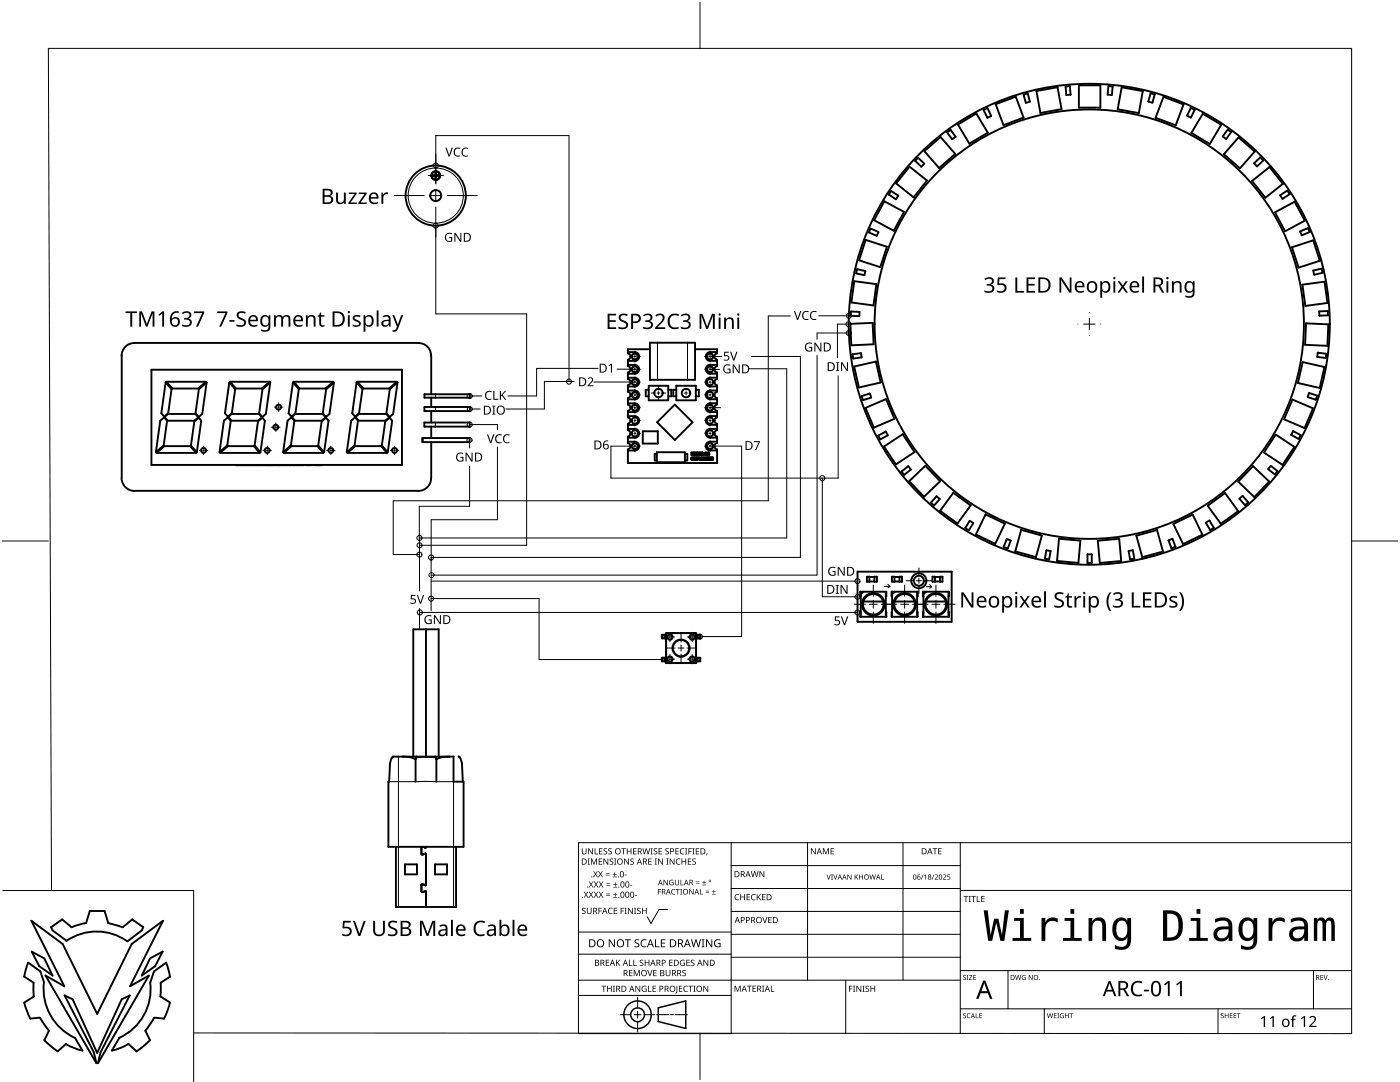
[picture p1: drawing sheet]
<svg xmlns="http://www.w3.org/2000/svg" width="279mm" height="216mm" viewBox="0 0 279 216" stroke-linecap="round" stroke-linejoin="round" font-family="sans-serif">
<g fill="none" stroke="#000" stroke-width=".38">
<path d="M204.3 18.9l.8-.3 .4 1.7-.8 .2zM206.8 18.2l4.3-.8 .8 4.4-4.3 .7zM212.7 17.3l.8-.1 .2 1.7-.9 .1zM215.3 17h4.3v4.5h-4.3zM221.2 17.2l.9 .1-.2 1.7-.9-.1zM223.9 17.4l4.2 .8-.8 4.4-4.2-.8zM229.6 18.6l.8 .2-.4 1.7-.8-.2zM232.2 19.3l4 1.5-1.6 4.2-4-1.5zM86.4 34.9h.5v-.5h.2v.5h.5v.2h-.5v.5h-.2v-.5h-.5zM177.8 38.1l1.5 1-.5 .7-1.4-1zM181.5 33.3l3.5 2.7-2.7 3.4-3.5-2.8zM183.2 31.5l1.3 1.2-.6 .6-1.3-1.2z"/>
<path d="M184.5 30.2l3.2-2.9 2.9 3.4-3.2 2.8zM189 26.4l.7-.5 1 1.4-.7 .5zM191.2 24.8l3.6-2.2 2.3 3.9-3.6 2.2zM196.3 22l.8-.4 .7 1.5-.8 .4zM198.7 20.8l4-1.5 1.6 4.2-4 1.5zM237.6 21.5l.8 .4-.7 1.6-.8-.4zM240 22.7l3.7 2.2-2.3 3.8-3.6-2.2zM245 25.8l.7 .5-1 1.4-.7-.5zM247.2 27.4l3.2 2.8-2.9 3.4-3.3-2.8zM249.9 36.1l3.5-2.8 2.6 3.4-3.5 2.8zM250.9 33.2l1.2-1.2-.6-.6-1.2 1.2 .6 .6M255.5 39l1.4-1 .5 .7-1.4 1z"/>
<path d="M170.5 56.1l4.4 .6-.6 4.2-4.4-.5zM171 53.7l1.7 .4-.2 .8-1.7-.4zM172.8 47.9l4.2 1.3-1.3 4.1-4.3-1.4zM173.7 45.6l1.6 .7-.3 .8-1.6-.7zM176.5 40.2l3.9 2.1-2 3.7-3.9-2.1zM254.5 42.4l3.9-2.1 2 3.7-3.9 2.1zM257.8 49.3l4.3-1.3 1.3 4-4.2 1.4zM259.5 46.2l1.5-.7 .4 .8-1.6 .7zM259.9 56.8l4.4-.6 .6 4.3-4.4 .5zM262.1 54l1.7-.4 .1 .8-1.6 .4zM24.3 71v24.4M26.8 68.5a2.54 2.54 0 0 0-2.5 2.5"/>
<path d="M26.8 68.4h56.7M30.2 73.8h50v19h-50zM33.1 76.3l1.1 1.4-.6 4.7-.8 .7-.6-.6zM33.2 76.2h7.9l-1.5 1.3h-5.2zM39.7 77.7l1.5-1.4-.8 6.3-.7 .6-.7-.7zM45.8 76.3l1.1 1.4-.6 4.7-.8 .7-.6-.6zM45.9 76.2h7.9l-1.5 1.3h-5.2zM52.4 77.7l1.5-1.4-.8 6.3-.7 .6-.7-.7zM58.5 76.3l1.1 1.4-.6 4.7-.8 .7-.6-.6zM58.6 76.2h7.9l-1.5 1.3h-5.2zM65.1 77.7l1.5-1.4-.8 6.3-.7 .6-.7-.7zM71.2 76.3l1.1 1.4-.6 4.7-.8 .7-.6-.6z"/>
<path d="M71.3 76.2h7.9l-1.5 1.3h-5.2zM77.8 77.7l1.5-1.4-.8 6.3-.7 .6-.7-.7zM83.5 68.5a2.47 2.47 0 0 1 2.5 2.5M84.7 78.7h9.1v.7h-9.1zM86.1 71v7.7M86.1 79.4v1.8M125.3 70.5a.64 .64 0 0 1 .5 .7 .64 .64 0 0 1-.5 .6M125.3 71.8v1.3a.65 .65 0 0 1 .5 .6 .65 .65 0 0 1-.5 .6v1.3a.64 .64 0 0 1 .5 .6 .64 .64 0 0 1-.5 .7v1.3a.65 .65 0 0 1 .5 .6 .65 .65 0 0 1-.5 .7M125.3 79.4v1.3M125.3 75.4h1.4a.81 .81 0 0 1 .9 .8M125.3 72.8l1.4 .1a.8 .8 0 0 1 .9 .8M125.3 77.9h1.4a.83 .83 0 0 1 .9 .9"/>
<path d="M125.3 70.3h1.4a.83 .83 0 0 1 .9 .8M126.7 72h-1.4M126.7 79.7h-1.4M127.6 73.7a.86 .86 0 0 1-.9 .9h-1.4M127.6 78.9a.89 .89 0 0 1-.9 .8M127.6 71.2a.88 .88 0 0 1-.9 .9M127.6 76.3a.85 .85 0 0 1-.9 .8h-1.4M127.6 71.1v.1M127.6 73.7h.1M127.6 76.2v.1M127.6 78.8h.1M129.5 77h3.9v2.9h-3.9z"/>
<path d="M129.5 77.8h-.6v1.3h.6M129.7 68.4h9v7.4h-9zM129.7 69.7h-4.4v.8M133.4 77.8h.6v1.3h-.6M135 77.8h-.6v1.3h.6M135 77h3.9v2.9h-3.9zM138.7 69.7h4.4v.8M138.9 77.8h.6v1.3h-.6M140.8 73.7a.92 .92 0 0 0 .9 .9M141.7 74.6h1.4M143.1 70.5a.62 .62 0 0 0-.5 .6 .62 .62 0 0 0 .5 .7v1.3a.65 .65 0 0 0-.5 .6 .65 .65 0 0 0 .5 .6M143.1 75.6a.61 .61 0 0 0-.5 .7 .61 .61 0 0 0 .5 .6v1.3a.65 .65 0 0 0-.5 .6 .65 .65 0 0 0 .5 .7"/>
<path d="M143.1 79.4v1.3a.65 .65 0 0 0-.5 .7 .65 .65 0 0 0 .5 .6M143.1 74.3v1.3M143.1 77.1h.1M143.1 72.8h.1M143.1 77.9h-1.4a.87 .87 0 0 0-.9 .9 .87 .87 0 0 0 .9 .9h1.4M143.1 70.3h-1.4a.87 .87 0 0 0-.8 .8 .87 .87 0 0 0 .8 .9h1.4M143.1 75.4h-1.4a.87 .87 0 0 0-.8 .9 .87 .87 0 0 0 .8 .8h1.4M143.1 72.8h-1.4a.84 .84 0 0 0-.8 .9M143.1 74.6h.1M143.1 77.9h.1M143.1 75.4h.1M143.1 70.3h.1"/>
<path d="M169.7 64.6l4.5-.2 .2 4.3-4.5 .2zM169.8 62.2h1.7v.9l-1.7-.1zM170.1 70.7l1.7-.2 .2 .8-1.7 .2zM170.5 73.1l4.3-1 1 4.2-4.4 1zM172 79l1.6-.5 .3 .8-1.7 .6zM257.9 79.7l4.1 1.8-1.6 3.9-4.1-1.7zM260 72.2l4.3 1-.9 4.2-4.4-1zM260.6 64.5l4.5 .2-.2 4.3-4.4-.2zM261.2 78.4l1.7 .5-.3 .9-1.6-.6zM263 70.4l1.7 .2-.1 .8-1.7-.2zM263.3 62.1h1.7v.8l-1.7 .1zM24.3 95.4a2.61 2.61 0 0 0 2.5 2.6"/>
<path d="M31.2 90.4l1.6-1.4h5.2l1.1 1.4zM32 83.9l.8-.6 .6 .6-.7 5-1.6 1.3zM32.8 83.2l.7-.6h5.5l.6 .7-.8 .6h-5.3zM38.8 84.1l.8-.8 .6 .6-.9 6.3-1.2-1.3zM43.9 90.4l1.6-1.4h5.2l1.1 1.4zM44.7 83.9l.8-.6 .6 .6-.7 5-1.6 1.3zM45.5 83.2l.7-.6h5.5l.6 .7-.8 .6h-5.3zM47.1 92.8h.1M47.2 92.8h.1M48.9 92.8h-1.8M48.9 92.8h9.3M49.2 92.8h.1"/>
<path d="M50.6 92.8h.1M50.9 92.8h.1M51.3 92.8h.1M51.5 84.1l.8-.8 .6 .6-.9 6.3-1.2-1.3zM51.6 92.8h.1M51.9 92.8h.1M53.3 92.8h.1M53.6 92.8h.1M53.9 92.8h.1M54 92.8h.1M55.4 92.8h.1M55.7 92.8h.1"/>
<path d="M56.3 92.8h.1M56.6 90.4l1.6-1.4h5.2l1.1 1.4zM57.4 83.9l.8-.6 .6 .6-.7 5-1.6 1.3zM57.9 92.8h.1M58.2 83.2l.7-.6h5.5l.6 .7-.8 .6h-5.3zM58.4 92.8h.1M58.5 92.8h.1M58.6 92.8h.1M60.6 92.8h-2.2M60.7 92.8h.1M61 92.8h1.1M62.8 92.8h1.5"/>
<path d="M63.4 92.8h.1M63.7 92.8h.1M64.2 84.1l.8-.8 .6 .6-.9 6.3-1.2-1.3zM69.3 90.4l1.6-1.4h5.2l1.1 1.4zM70.1 83.9l.8-.6 .6 .6-.7 5-1.6 1.3zM70.9 83.2l.7-.6h5.5l.6 .7-.8 .6h-5.3zM76.9 84.1l.8-.8 .6 .6-.9 6.3-1.2-1.3zM83.5 97.9h-56.7M84.3 87.4h9.4v.8h-9.4zM84.3 87.4h.1M84.7 84.3h9v.8h-9zM84.7 81.2h9.1v.8h-9.1z"/>
<path d="M86 95.4a2.51 2.51 0 0 1-2.5 2.6M86.1 82v2.3M86.1 85.1v2.3M86.1 88.2v7.2M125.3 83.3a.64 .64 0 0 1 .5 .6 .64 .64 0 0 1-.5 .7M125.3 80.8a.62 .62 0 0 1 .5 .6 .62 .62 0 0 1-.5 .6M125.3 84.5v1.4a.63 .63 0 0 1 .5 .6 .63 .63 0 0 1-.5 .6v1.3a.62 .62 0 0 1 .5 .6 .62 .62 0 0 1-.5 .7v2.7h17.8v-2.8a.63 .63 0 0 1-.5-.6 .63 .63 0 0 1 .5-.6v-1.3a.63 .63 0 0 1-.5-.6 .63 .63 0 0 1 .5-.6M125.3 82v1.3M125.3 82.2h1.4M125.3 88.1l1.4 .1a.8 .8 0 0 1 .9 .8M125.3 85.6h1.4M126.7 80.5a.8 .8 0 0 1 .9 .9"/>
<path d="M126.7 83.1a.81 .81 0 0 1 .9 .8M126.7 85.6a.83 .83 0 0 1 .9 .8M126.7 83h-1.4M126.7 80.5h-1.4M126.7 84.8h-1.4M127.6 83.9a.85 .85 0 0 1-.9 .9M127.6 89.1a.87 .87 0 0 1-.9 .8h-1.4M127.6 81.4a.87 .87 0 0 1-.9 .9M127.6 86.5a.89 .89 0 0 1-.9 .9l-1.4-.1M127.6 81.3v.1M127.6 83.9h.1M127.6 86.4v.1"/>
<path d="M127.6 89h.1M128.3 86.1h3v2.4h-3zM131.1 90.6h-.4v1.3h.4M131.1 90.2h5.6v2h-5.6zM134.7 80.7l3.5 3.6-3.5 3.5-3.6-3.5zM136.7 90.6h.5v1.3h-.5M137.9 91.6l.1 .1M138 90.3h.4l-.3 .1 .3 .1-.3 .2h.3v.1h-.4zM138 91.7l.2 .1M138.1 91.4l.3 .2-.2 .2M138.1 91.4h.1M138.2 91.4h.2a.2 .2 0 0 0-.2-.2 .2 .2 0 0 0-.2 .3 .2 .2 0 0 0 .2 .1h-.2"/>
<path d="M138.4 90.6l.1 .2M138.5 91.6a.23 .23 0 0 0 .2 .2 .23 .23 0 0 0 .2-.2l.1-.3h-.2v.3M138.5 90.4l.2 .2M138.5 90.4h.1M138.5 91.6v-.3h.1v.3M138.6 90.4v.1a.19 .19 0 0 1 .3 .1 .19 .19 0 0 1-.2 .2 .19 .19 0 0 1-.2-.1M138.6 90.7h.1M138.6 91.6h.2M138.6 90.4l.1 .1M138.6 90.6v.1M138.6 90.4h.1M138.6 90.6h-.1"/>
<path d="M138.7 90.7h.1M138.7 90.6v.1M138.8 90.3l-.3 .1M138.8 90.3l.1 .1h-.2M139.1 90.4h.1M139.1 90.4v.1M139.1 90.5h.1M139.1 90.4h.2l-.2 .1M139.3 91.4l-.1 .1h.1l-.1-.1M139.4 90.3v.3M139.4 90.3h-.4v.5l.4-.2M139.4 91.3v.3"/>
<path d="M139.4 91.5v.1M139.4 91.3h-.3v.5l.3-.2M139.6 91.3h.4l-.3 .1 .3 .1-.3 .2h.3v.1h-.4zM139.6 90.6l.1 .1-.1-.1M139.6 90.5h.1M139.6 90.4h.1M139.6 90.4v.1M139.6 90.5v.1M139.7 90.3l-.3 .1h.2M139.7 90.5h-.1M139.7 90.3h.1M139.7 90.4v.1"/>
<path d="M139.7 90.4h.1M139.8 90.3l-.1 .2a.2 .2 0 0 1 0 .3 .2 .2 0 0 1-.3-.1l.2-.1M139.9 90.5a.2 .2 0 0 1 .3-.2 .2 .2 0 0 1 0 .3M140.1 91.3v.5M140.1 91.3h.2M140.1 90.4h-.2M140.1 90.4l-.2 .4h.4v-.1M140.1 90.4h.1M140.2 91.6l.1 .1M140.2 90.6l-.1 .1h.5v-.2l-.2 .2M140.2 91.6v.2h-.1M140.2 91.6h.1"/>
<path d="M140.3 91.4v.1M140.3 91.5h.1M140.3 91.3l.2 .1-.1 .2M140.3 91.6l.1 .2h.3v-.4l.1 .4h.2v-.4v.4h.2v-.5h-.2l-.1 .3-.1-.3h-.2v.5M140.4 91.6h.1M140.4 91.6l.1 .1M140.5 91.6l.1 .2M140.8 86.5a.88 .88 0 0 0 .9 .8h1.4M140.8 81.4a.92 .92 0 0 0 .9 .9M140.8 83.9a.9 .9 0 0 0 .9 .9M140.8 89.1a.92 .92 0 0 0 .9 .8h1.4M140.9 86.4v.1"/>
<path d="M140.9 90.3l.2 .2M140.9 90.3a.26 .26 0 0 0-.3 .2 .26 .26 0 0 0 .2 .3 .26 .26 0 0 0 .3-.2M140.9 90.5h-.1v.2l.2-.1M140.9 90.5h.1M141 90.6h.1M141.1 90.4l-.1 .1M141.2 90.4h.1M141.3 91.3h.1v.5h-.1zM141.3 90.6l.1 .1h-.2M141.3 90.4h.1M141.3 90.4v.1M141.3 90.5v.1"/>
<path d="M141.4 90.3l-.3 .1M141.4 90.3h.1M141.4 90.4l-.1 .1M141.4 90.4h.1M141.5 90.3v.2a.18 .18 0 0 1 0 .3 .18 .18 0 0 1-.3-.1h-.1M141.5 91.3l.4 .2v-.2h.1v.5l-.3-.3v.3h-.2zM141.7 85.6a.84 .84 0 0 0-.9 .8M141.7 83.1a.83 .83 0 0 0-.9 .8h.1M141.7 88.1a.86 .86 0 0 0-.9 .9h.1M141.7 82.2h1.4M141.7 83h1.4M141.7 85.6h1.4"/>
<path d="M142.1 91.3h.2v.5h-.2zM143.1 83.3a.62 .62 0 0 0-.5 .6 .62 .62 0 0 0 .5 .6v1.3M143.1 82v1.3M143.1 84.8h.1M143.1 80.5h.1M143.1 88.1h.1M143.1 80.5h-1.4a.84 .84 0 0 0-.8 .9M143.1 87.3h.1M143.1 89.9h.1M143.1 88.1h-1.4M143.1 82.2h.1M143.1 84.8h-1.4"/>
<path d="M143.1 85.6h.1M143.1 83h.1M172.7 81.4l4.1-1.8 1.7 4-4.1 1.7zM175.3 86.9l1.5-.8 .4 .8-1.5 .8zM176.4 89.1l3.8-2.5 2.3 3.6-3.7 2.5zM179.9 94.1l1.4-1.1 .5 .7-1.3 1.1zM181.4 96l3.3-3.1 2.9 3.1-3.2 3.1zM186.9 99l.6 .6-1.1 1.3-.6-.6zM190.2 98.3l3.5 2.5-2.6 3.7-3.5-2.6zM247.3 99.5l.7-.5 1.1 1.2-.6 .6zM250.1 93l3.2 3.1-3 3.1-3.2-3.1zM253.6 92.9l1.4 1.1-.6 .7-1.3-1.1z"/>
<path d="M254.6 86.7l3.7 2.5-2.3 3.6-3.8-2.5zM258.1 86l1.5 .8-.4 .8-1.5-.8zM171.1 114.1h18.8v10h-18.8zM171.8 119l-.1-.9h5.2l-.1 .9M171.8 118.1v5M172.3 118.1l-.5 .5M173 115.1h.5v1h-.5zM173.5 115.1h1M173.5 116h1M174.5 115.1h.5v1h-.5zM176.8 118.1v5M178 115.1h.5v1h-.5z"/>
<path d="M178 119l-.1-.9h5.2l-.1 .9M178 118.1v5M178.5 115.1h1M178.5 116h1M178.5 118.1l-.5 .5M179.5 115.1h.5v1h-.5zM183 118.1v5M184.3 119l-.1-.9h5.2l-.1 .9M184.3 118.1v5M184.8 118.1l-.5 .5M186.1 115.1h.5v1h-.5zM186.6 115.1h1"/>
<path d="M186.6 116h1M187.6 115.1h.5v1h-.5zM189.3 118.1v5M193.5 103.9l.8 .5-.9 1.4-.8-.4zM196.7 102.6l3.9 1.9-2 4-3.8-1.8zM200.9 107.5l.8 .3-.6 1.7-.8-.3zM203.8 105.7l4.1 1.2-1.2 4.3-4.1-1.2zM208.8 109.8l.9 .2-.3 1.6-.9-.1zM211.4 107.5l4.2 .4-.4 4.4-4.2-.4zM217 110.6h.9v1.7h-.9zM219.1 107.9l4.3-.4 .4 4.4-4.3 .4zM225.2 109.9l.9-.1 .3 1.7-.9 .1z"/>
<path d="M226.8 106.9l4.1-1.1 1.2 4.2-4.1 1.2zM233.2 107.8l.8-.3 .6 1.6-.8 .3zM234.2 104.5l3.8-1.8 2 4-3.9 1.9zM240.6 104.3l.8-.4 .9 1.4-.8 .5zM241 100.9l3.5-2.5 2.6 3.6-3.5 2.5zM85 125.6v25.4M132.9 132.2l.1 .1-.1-.1M132.9 126.7h-.8v.7h.8M132.9 131.2h-.8v.8h.8M132.9 126.4v5.8M133 126.4l-.1 5.8M133 126.3l-.1 .1"/>
<path d="M133 126.3h5.8M133 132.3h5.8M138.8 132.3l.1-.1zM138.8 126.4h.1M138.8 126.3l.1 .1M138.8 132.3h-5.8M138.9 126.4v5.8M138.9 126.7h.9v.7h-.9M138.9 131.2h.9v.8h-.9M171.8 122.2l-.1 .9h5.2l-.1-.9M172.3 120h4M178 122.2l-.1 .9h5.2l-.1-.9"/>
<path d="M178.6 120h3.9M184.3 122.2l-.1 .9h5.2l-.1-.9M184.8 120h4M77.8 152.3l-.1 3.7h-.2v13h15v-13h-2v-5h-12.1a1.49 1.49 0 0 0-.6 1.4M80.4 151h.6a3.3 3.3 0 0 1 1.9 .5M82.5 151v-25.4h5v25.4M82.9 151.5v4.5M83.2 151l-.3 .5M86.9 151l.2 .5M87.1 151.5v4.5M89.6 151h-.6a3.3 3.3 0 0 0-1.9 .5M91.5 151h.1a1.49 1.49 0 0 1 .6 1.4"/>
<path d="M92.2 152.3l.2 3.7M79 169v12h12v-12M80.8 172.5h2.4v2h-2.4zM84.1 176.6v1.2M84.1 169.1v1.2M84.2 169l-.1 .2M84.3 170.5l-.2-.2 .3 .2M84.4 176.4l.5 .2-.7-.2-.1 .3 .2-.2M84.5 169l.4 .1-.5-.1M84.9 177.8l.1 .1v3.1M84.9 170.3l.1 .1M84.9 177.8l.1 .1"/>
<path d="M84.9 177.8l-.6 .3-.2-.3 .2 .2M84.9 170.3l-.5 .2M85 169.1l-.1 .1 .1-.1M85 176.6l-.1 .1 .1-.1M85 169h.1M85 170.4v6.1M86.8 172.5h2.4v2h-2.4zM6.3 183.7l6.2 4.7 6.9 13.9 6.9-13.9 6.2-4.7-6.5 13.1 3.7-2.1-10.1 17.4 .5-2.1 5.8-11.4-1.6 .8-4.9 10.7-4.9-10.7-1.6-.8 5.8 11.4 .5 2.1-10.1-17.4 3.7 2.1zM6.3 189.9l2.5 1.3 1.7 3.5-2.7-1.9zM6.7 196.1v2.7M6.7 196.1l-1.9-1.2 .8-2.8 2.5 1.7 .7 2.2a10.7 10.7 0 0 0 6.1 11.1M6.8 198.8l-2 1.3 .8 2.1 .5 1.1 1.9-.2 1.8 2.6"/>
<path d="M13.3 187.7a10.6 10.6 0 0 1 12.1 .1M14.3 185l2.8-.8 .8-2.4h3l.7 2.4 2.9 .8M14.3 185l-1.9-1.5-2.2 1.5 .3 .7 2.8 2M24.5 185l1.9-1.5 2.2 1.5-.3 .7-2.9 2.1M29.9 191.2l2.6-1.3-1.5 2.9-2.7 1.9zM32 198.8l1.9 1.3-.7 2.1-.5 1.1-1.9-.2-1.8 2.6M32 196.1v2.7M33.1 192.1l.5 1.4 .3 1.4-1.8 1.2M33.2 192.1l-2.5 1.7-.7 2.2a10.6 10.6 0 0 1-6.2 11.1M85 180.9h.1M85 181h.1M8.8 207.6l2.7 2.2 1.6-1.5"/>
<path d="M9.8 205.7l-.9 1.9M13.1 208.3l1.6 .8 1.7 .5M15 207.1l1.5 2.5M23.8 207.1l-1.5 2.5M25.6 208.3l-1.6 .8-1.7 .5M29 205.7l.9 1.9-1.7 1.5-1 .7-1.6-1.5"/>
<circle cx="86.9" cy="35" r=".81"/>
<circle cx="87" cy="39" r="1.11"/>
<circle cx="87" cy="39" r="6"/>
<circle cx="87" cy="35" r=".9"/>
<circle cx="126.7" cy="73.7" r=".64"/>
<circle cx="126.7" cy="78.8" r=".64"/>
<circle cx="126.7" cy="71.1" r=".64"/>
<circle cx="126.7" cy="76.3" r=".64"/>
<circle cx="131.4" cy="78.4" r=".85"/>
<circle cx="136.9" cy="78.4" r=".85"/>
<circle cx="141.7" cy="76.2" r=".64"/>
<circle cx="141.7" cy="73.7" r=".64"/>
<circle cx="141.7" cy="78.8" r=".64"/>
<circle cx="141.7" cy="71.1" r=".64"/>
<circle cx="217.4" cy="64.7" r="48"/>
<circle cx="217.4" cy="64.7" r="42.9"/>
<circle cx="40.6" cy="89.9" r=".49"/>
<circle cx="53.3" cy="89.9" r=".49"/>
<circle cx="55" cy="85.2" r=".5"/>
<circle cx="55.6" cy="81.2" r=".5"/>
<circle cx="66" cy="89.9" r=".49"/>
<circle cx="78.7" cy="89.9" r=".49"/>
<circle cx="126.7" cy="89" r=".64"/>
<circle cx="126.7" cy="81.4" r=".64"/>
<circle cx="126.7" cy="86.5" r=".64"/>
<circle cx="126.7" cy="83.9" r=".64"/>
<circle cx="141.7" cy="89" r=".64"/>
<circle cx="141.7" cy="81.4" r=".64"/>
<circle cx="141.7" cy="86.5" r=".64"/>
<circle cx="141.7" cy="83.9" r=".64"/>
<circle cx="183.4" cy="115.9" r=".99"/>
<circle cx="183.4" cy="115.9" r="1.5"/>
<circle cx="133.7" cy="127.1" r=".55"/>
<circle cx="133.7" cy="131.5" r=".55"/>
<circle cx="135.9" cy="129.3" r="1.71"/>
<circle cx="138.1" cy="127.1" r=".55"/>
<circle cx="138.1" cy="131.5" r=".55"/>
<circle cx="174.3" cy="120.6" r="2.04"/>
<circle cx="174.3" cy="120.6" r="2.25"/>
<circle cx="180.5" cy="120.6" r="2.24"/>
<circle cx="180.5" cy="120.6" r="2.05"/>
<circle cx="186.8" cy="120.6" r="2.04"/>
<circle cx="186.8" cy="120.6" r="2.24"/>
</g>
<g fill="none" stroke="#000" stroke-width=".2">
<path d="M86.9 78.7v.7M131.2 68.4v7.4M137.2 68.4v7.4M52.9 92.8h.1M54.8 92.8h.1M56 92.8h.1M57.1 92.8h.1M58.4 92.8h.1M59.7 92.8h.1M86.9 84.3v.8M86.9 81.2v.8M132.1 131.2v.8"/>
<path d="M132.1 126.7v.7M132.5 131.2v.8M132.5 126.7v.7M132.6 131.2v.8M132.6 126.7v.7M133 132.2h.1M133 126.4l-.1 5.8M133 126.4h.1M133 126.3h5.8M138.8 126.4h.1M138.8 132.2l-5.8 .1M138.8 132.2v.1"/>
<path d="M138.8 132.2h.1M138.9 126.4v5.8M139.2 126.7v.7M139.2 131.2v.8M139.3 131.2v.8M139.3 126.7v.7M139.7 131.2v.8M139.7 126.7v.7M79.5 151v30M83 151.2l2-.1 2 .1M83.5 156h-5.8M83.5 156h.1"/>
<path d="M84.5 155.9l-1 .1M84.5 155.9h1M84.5 155.9h.1M85.6 155.9h.1M85.6 155.9l1 .1M86.6 156h.1M86.6 156h3.9v25"/>
<circle cx="87" cy="39" r="5.5"/>
<circle cx="133.7" cy="131.5" r=".42"/>
<circle cx="133.7" cy="127.1" r=".42"/>
<circle cx="135.9" cy="129.3" r="1.55"/>
<circle cx="135.9" cy="129.3" r="1.68"/>
<circle cx="138.1" cy="131.5" r=".42"/>
<circle cx="138.1" cy="127.1" r=".42"/>
</g>
<path d="M10.3 177.7l-.6-168h260v196.5l-231.1-.1" fill="none" stroke="#000" stroke-width=".2"/>
<path d="M139.7 .5v9.2M.5 108h9.2M269.7 108h9.2M139.7 206.2v9.2" fill="none" stroke="#000" stroke-width=".2"/>
<g fill="none" stroke="#000" stroke-width=".2">
<path d="M145.9 168.1v38.1h-30.5v-38.1h154.3M145.9 172.7h45.7M145.9 177.3h45.7M161.2 168.1v27.5M180.2 168.1v27.5M191.6 168.1v38.1M191.6 177.7h78.1M115.4 198.6h30.5M115.4 195.6h76.2M115.4 190.4h30.5M115.4 186h30.5M127.3 199v2.1"/>
<path d="M133.2 181.5h-1.7l-1.6 2.8-.7-1.4M145.9 181.9h45.7M145.9 186.4h45.7M145.9 191h45.7M168.8 195.6v10.6M191.6 193.7h78.1M201.2 193.7v7.6M262.1 193.7v7.6M123.8 202.5h2.1M126.6 202.5h1.3M127.3 201.8v1.4M127.3 203.8v2.1"/>
<path d="M128.6 202.5h2.1M131 202.5h2.4M133.8 202.5h.6M134.8 202.5h2.4M191.6 201.3h78.1M208.4 201.3v4.9M243.1 201.3v4.9"/>
</g>
<g fill="#000">
<path d="M116.1 169.3h.2v.8a.32 .32 0 0 0 .3 .3 .32 .32 0 0 0 .3-.3v-.8h.2v.8a.47 .47 0 0 1-.5 .4 .47 .47 0 0 1-.5-.5zM116.5 177.9h.2l.3 .5 .3-.5h.1l-.4 .6 .4 .6h-.1l-.3-.5-.4 .5h-.1l.4-.6zM117.3 171.3h.4l-.1 .1v1l.1 .1h-.4l.1-.1v-1zM117.4 169.3h.2l.6 1v-1h.1v1.2h-.1l-.7-1v1h-.1zM117.5 177.9h.2l.3 .5 .3-.5h.1l-.4 .6 .4 .6h-.1l-.4-.5-.3 .5h-.1l.4-.6zM117.5 175.9h.2l.3 .5 .3-.5h.1l-.4 .6 .5 .6h-.2l-.3-.5-.4 .5h-.1l.4-.6zM117.9 171.3h.3l.3 1 .4-1h.3v1.2h-.2v-1l-.4 1h-.1l-.4-1v1h-.2zM118.7 169.3h.1v1h.6v.2h-.7zM118.4 173.8h.1l.3 .5 .3-.5h.2l-.4 .6 .4 .7h-.1l-.4-.6-.3 .6h-.1l.4-.7zM118.5 177.9h.2l.2 .5 .3-.5h.2l-.4 .6 .4 .6h-.1l-.4-.5-.3 .5h-.1l.4-.6zM118.5 175.9h.2l.3 .5 .3-.5h.1l-.4 .6 .4 .6h-.1l-.3-.5-.4 .5h-.1l.4-.6zM119.5 171.3h.7v.1h-.6v.4h.5v.2h-.5v.4h.6v.1h-.7z"/>
<path d="M119.6 169.3h.6v.1h-.5v.4h.5v.1h-.5v.4h.5v.2h-.6zM119.4 173.8h.1l.3 .5 .3-.5h.2l-.4 .6 .4 .7h-.1l-.4-.6-.3 .6h-.2l.5-.7zM119.5 177.9h.1l.3 .5 .3-.5h.2l-.4 .6 .4 .6h-.1l-.4-.5-.3 .5h-.1l.4-.6zM119.5 175.9h.2l.3 .5 .3-.5h.1l-.4 .6 .4 .6h-.1l-.4-.5-.3 .5h-.1l.4-.6zM120.9 174.6h.8v.1h-.8zM120.9 174.2h.8v.1h-.8zM121 178.7h.8v.1h-.8zM121 178.3h.8v.1h-.8zM121 176.6h.8v.1h-.8zM121 176.3h.8v.1h-.8zM120.5 169.4l.4-.1h.3l-.1 .1a.25 .25 0 0 0-.4-.1 .25 .25 0 0 0 0 .4l.4 .3 .1 .2-.3 .3-.5-.1v-.1h.2a.27 .27 0 0 0 .4-.1 .27 .27 0 0 0-.3-.3l-.2-.2zM120.4 171.3h.2l.7 1-.1-1h.2v1.2h-.2l-.6-1v1h-.2z"/>
<path d="M121.4 169.4l.5-.1h.2v.1a.25 .25 0 0 0-.4-.1 .25 .25 0 0 0 0 .4l.4 .3v.2l-.2 .3-.5-.1v-.1h.1a.27 .27 0 0 0 .5-.1 .27 .27 0 0 0-.4-.3l-.2-.2zM122.3 174.9h.8v.2h-.8zM122.4 179h.8v.1h-.8zM122.4 177h.8v.1h-.8zM121.7 171.4l.4-.1 .3 .1-.1 .1a.25 .25 0 0 0-.4-.1 .25 .25 0 0 0 0 .4 .42 .42 0 0 1 .5 .5 .42 .42 0 0 1-.7 .2l-.1-.2 .2 .1a.27 .27 0 0 0 .5-.2 .27 .27 0 0 0-.4-.3l-.2-.2zM122.6 174h.1v.4h.4v.1h-.4v.4h-.1v-.4h-.3v-.1h.3zM122.7 178.1h.1v.4h.4v.1h-.4v.3h-.1v-.3h-.3v-.1h.3zM122.7 176.1h.2v.3h.3v.2h-.3v.3h-.2v-.3h-.3v-.2h.3zM122.6 171.3h.4l-.1 .1v1l.1 .1h-.4l.1-.1v-1zM124 169.3h.9v.1h-.4v1.1h-.1v-1.1h-.4zM124.7 174.5h.4v.2h-.4zM124.6 171.3h.1l.7 1v-1h.1v1.2h-.2l-.6-1v1h-.1z"/>
<path d="M125.7 176.6h.5v.1h-.5zM125.1 169.3h.1v.5h.7v-.5h.1v1.2h-.1v-.6h-.7v.6h-.1zM125.8 171.4l.5-.1 .2 .1v.1a.25 .25 0 0 0-.4-.1 .25 .25 0 0 0 0 .4 .42 .42 0 0 1 .4 .5 .42 .42 0 0 1-.7 .2v-.2l.1 .1a.27 .27 0 0 0 .5-.2 .27 .27 0 0 0-.4-.3l-.2-.2zM126.7 178.6h.4v.2h-.4zM126.4 169.3h.6v.1h-.5v.4h.5v.1h-.5v.4h.5v.2h-.6zM128.2 169.3h.2l.2 1 .3-1h.2l.2 1 .3-1h.1l-.3 1.2h-.1l-.3-1.1-.3 1.1h-.2zM129.4 171.3h.7v.1h-.6v.4h.5v.2h-.5v.4h.6v.1h-.7zM129.8 169.3h.5l-.2 .1v1l.2 .1h-.5l.2-.1v-1zM130.7 171.3h.4l-.1 .1v1l.1 .1h-.4l.1-.1v-1zM130.5 169.4l.4-.1h.3l-.1 .1a.25 .25 0 0 0-.4-.1 .25 .25 0 0 0 0 .4l.4 .3 .1 .2-.2 .3-.6-.1v-.1h.2a.27 .27 0 0 0 .4-.1 .27 .27 0 0 0-.3-.3l-.2-.2zM131.3 177.4h.6v.1h-.5v.4h.5v.1h-.5v.5h-.1zM131.4 169.3h.7v.1h-.5v.4h.5v.1h-.5v.4h.5v.2h-.7z"/>
<path d="M131.3 171.3h.2l.7 1v-1h.1v1.2h-.2l-.6-1v1h-.2zM132.4 175.6h.2l.6 .9v-.9h.1v1h-.2l-.6-.9v.9h-.1zM133 171.3h.4l-.1 .1v1l.1 .1h-.4l.1-.1v-1zM132.8 169.4l.4-.1h.3l-.1 .1a.25 .25 0 0 0-.3-.1 .25 .25 0 0 0 0 .4l.4 .3v.2l-.2 .3-.5-.1v-.1h.1a.27 .27 0 0 0 .5-.1 .27 .27 0 0 0-.4-.3l-.2-.2zM133.7 175.7l.5-.2 .2 .1v.1a.45 .45 0 0 0-.7 .4 .45 .45 0 0 0 .6 .4v-.3h-.2v-.1h.3v.5a.6 .6 0 0 1-.8-.1 .6 .6 0 0 1 .1-.8zM134.1 177.5l.4-.1h.3l-.1 .2a.44 .44 0 0 0-.6 .4 .44 .44 0 0 0 .6 .3 .52 .52 0 0 1-.7 0 .52 .52 0 0 1 .1-.8zM133.6 171.3h.2l.7 1v-1h.1v1.2h-.2l-.6-1v1h-.2zM134.9 177.4h.8v.1h-.4v1h-.1v-1h-.3zM135 171.5l.5-.2 .3 .1-.1 .1a.49 .49 0 0 0-.7 .4 .49 .49 0 0 0 .7 .5 .52 .52 0 0 1-.6 0 .52 .52 0 0 1-.2-.6zM134.8 169.3h.7v.1h-.6v.4h.5v.1h-.5v.4h.6v.2h-.7zM134.7 175.6h.1v.7a.28 .28 0 0 0 .3 .2 .28 .28 0 0 0 .3-.2v-.7h.1v.7a.42 .42 0 0 1-.4 .4 .42 .42 0 0 1-.4-.4zM135.8 175.6h.2v.9h.4v.1h-.6z"/>
<path d="M135.8 177.4h.3l-.1 .1v.9l.1 .1h-.3l.1-.1v-.9zM135.8 169.4l.4-.1h.4l-.1 .1h-.2a.49 .49 0 0 0-.4 .6 .49 .49 0 0 0 .7 .3 .52 .52 0 0 1-.7 .1 .52 .52 0 0 1-.2-.6zM136 171.3h.2v.5h.6v-.5h.1v1.2h-.1v-.5h-.6v.5h-.2zM136.7 169.3h.5l-.2 .1v1l.2 .1h-.5l.2-.1v-1zM137.4 169.3h.7v.1h-.6v.4h.5v.2h-.5v.5h-.1zM137.3 171.3h.7v.1h-.6v.4h.5v.2h-.5v.4h.6v.1h-.7zM137.6 177.4h.1l.6 .9v-.9h.1v1.1h-.1l-.6-.9v.9h-.1zM138.2 169.3h.4l-.1 .1v1l.1 .1h-.4l.1-.1v-1zM138.9 176.2h.7v.1h-.7zM138.9 175.9h.7v.1h-.7zM138.2 171.4l.4-.1 .3 .1-.1 .1a.25 .25 0 0 0-.4-.1 .25 .25 0 0 0 0 .4 .42 .42 0 0 1 .5 .5 .42 .42 0 0 1-.7 .2l-.1-.2 .2 .1a.27 .27 0 0 0 .5-.2 .27 .27 0 0 0-.4-.3l-.2-.2zM138.9 169.3h.6v.1h-.5v.4h.5v.1h-.5v.4h.5v.2h-.6z"/>
<path d="M139.7 177.4h.1v1h.5v.1h-.6zM140.1 176.5h.8v.1h-.8zM140.5 175.7h.1v.3h.3v.2h-.3v.3h-.1v-.3h-.4v-.2h.4zM140.8 178h.7v.2h-.7zM140.8 177.7h.7v.1h-.7zM141 170.3h.2l-.3 .4zM142.1 178.4h.7v.1h-.7zM142.4 177.6h.1v.3h.3v.1h-.3v.3h-.1v-.3h-.3v-.1h.3zM146.8 178.6l.4-.2 .3 .1v.1a.49 .49 0 0 0-.7 .4 .49 .49 0 0 0 .7 .5 .52 .52 0 0 1-.7 0 .52 .52 0 0 1-.2-.6zM147.7 178.4h.2v.5h.6v-.5h.2v1.2h-.2v-.5h-.6v.5h-.2zM149 178.4h.7v.1h-.5v.4h.4v.2h-.4v.4h.5v.1h-.7zM150 178.6l.5-.2 .3 .1-.1 .1a.49 .49 0 0 0-.7 .4 .49 .49 0 0 0 .8 .5 .52 .52 0 0 1-.7 0 .52 .52 0 0 1-.2-.6z"/>
<path d="M149.8 173.8h.2l.3 1.1 .2-1.1h.2l.3 1.1 .2-1.1h.2l-.3 1.2h-.2l-.3-1-.3 1h-.1zM151 178.4h.2v.6l.5-.6h.2l-.5 .5 .5 .7h-.2l-.4-.6-.1 .6h-.2zM151.6 173.8h.1l.7 1v-1h.1v1.2h-.1l-.7-1v1h-.1zM152.1 178.4h.7v.1h-.6v.4h.5v.2h-.5v.4h.6v.1h-.7zM161.8 169.3h.2l.7 1v-1h.1v1.2h-.2l-.6-1v1h-.2zM164.2 169.3h.2l.4 .9 .4-.9h.2v1.2h-.1v-1.1l-.4 1.1h-.1l-.4-1.1v1.1h-.2zM164.9 174.5h.2l.3 .9 .3-.9h.1l-.4 1h-.1zM165.9 174.5h.3l-.1 .1v.8l.1 .1h-.3l.1-.1v-.8zM166.3 174.5h.1l.3 .9 .3-.9h.1l-.3 1h-.1zM165.8 169.3h.6v.1h-.5v.4h.5v.1h-.5v.4h.5v.2h-.6zM169.1 174.5h.2l.5 .8v-.8h.1v1h-.1l-.6-.8v.8h-.1zM170.6 174.5h.1v.5l.6-.5-.4 .4 .4 .6h-.1l-.4-.5-.1 .5h-.1z"/>
<path d="M171.5 174.5h.1v.4h.5v-.4h.1v1h-.1v-.5h-.5v.5h-.1zM173.5 174.5h.1l.2 .9 .3-.9h.1l.3 .9 .2-.9h.1l-.3 1h-.1l-.3-.9-.2 .9h-.1zM175.9 174.5h.1v.9h.4v.1h-.5zM184.2 174.5h.1l-.4 1h-.1zM184.4 174.7l.4-.2v1h-.1v-.9l-.2 .2zM186.3 174.5h.2l-.4 1h-.1zM186.1 169.3h.9v.1h-.3v1.1h-.2v-1.1h-.4zM186.6 174.6a.37 .37 0 0 1 .6 0 .37 .37 0 0 1-.3 .6l-.2 .2h.5v.1h-.7l.3-.4a.27 .27 0 0 0 .3-.3 .27 .27 0 0 0-.4-.2zM187.2 169.3h.7v.1h-.5v.4h.5v.1h-.5v.4h.5v.2h-.7zM188.2 174.6a.37 .37 0 0 1 .6 0 .37 .37 0 0 1-.3 .6l-.2 .2h.5v.1h-.6l.2-.4a.27 .27 0 0 0 .3-.3 .27 .27 0 0 0-.3-.2zM189.1 174.5h.5v.1h-.4v.3h.1a.33 .33 0 0 1 .3 .5 .33 .33 0 0 1-.6 0 .27 .27 0 0 0 .4 .1 .27 .27 0 0 0 .1-.4 .27 .27 0 0 0-.4-.1zM192.3 178.8h.9v.1h-.3v1.1h-.2v-1.1h-.4z"/>
<path d="M193.3 178.8h.5l-.2 .1v1l.2 .1h-.5l.2-.1v-1zM193.8 178.8h1v.1h-.4v1.1h-.2v-1.1h-.4zM194.9 178.8h.2v1.1h.5v.1h-.7zM195.8 178.8h.7v.1h-.5v.4h.5v.1h-.5v.5h.5v.1h-.7zM116.2 181.3l.4-.2 .3 .1-.1 .1a.25 .25 0 0 0-.4-.1 .25 .25 0 0 0 0 .4l.4 .2 .1 .3-.3 .3-.5-.1v-.1h.2a.27 .27 0 0 0 .4-.1 .27 .27 0 0 0-.3-.3l-.2-.2zM117.1 181.1h.2v.8a.32 .32 0 0 0 .3 .3 .32 .32 0 0 0 .3-.3v-.8h.2v.8a.47 .47 0 0 1-.5 .5 .47 .47 0 0 1-.5-.5zM119.4 181.1h.7v.2h-.5v.4h.5v.1h-.5v.6h-.2zM120 196.7h1v.1h-.4v1.1h-.2v-1.1h-.4zM120.9 191.5h.7v.1h-.5v.4h.4v.2h-.4v.4h.5v.1h-.7zM121.5 181.3l.4-.2 .4 .1-.1 .1a.49 .49 0 0 0-.7 .5 .49 .49 0 0 0 .7 .4 .52 .52 0 0 1-.6 .1 .52 .52 0 0 1-.3-.6zM121.1 196.7h.2v.5h.6v-.5h.2v1.2h-.2v-.6h-.6v.6h-.2zM121.5 187.4h.2l.9 1.3v-1.3h.1v1.6h-.2l-.8-1.3v1.3h-.2z"/>
<path d="M122.3 196.7h.4l-.1 .1v1l.1 .1h-.4l.2-.1v-1zM122.5 181.1h.7v.2h-.6v.4h.5v.1h-.5v.4h.6v.2h-.7zM122.9 191.5h.2v.6l.5-.6h.2l-.5 .5 .5 .7h-.2l-.4-.6-.1 .6h-.2zM123.9 181.1h.6v.2h-.5v.4h.5v.1h-.5v.6h-.1zM124.7 181.1h.4l-.2 .2v.9l.2 .2h-.4l.1-.2v-.9zM124.7 187.4h1.2v.2h-.5v1.4h-.2v-1.4h-.5zM125.5 191.5h.2v1.1h.5v.1h-.7zM125.5 193.6h.7v.1h-.5v.4h.5v.1h-.5v.4h.5v.2h-.7zM125.3 181.1h.2l.7 1.1-.1-1.1h.2v1.3h-.2l-.6-1v1h-.2zM126.4 191.5h.2v1.1h.5v.1h-.7zM126.5 181.1h.5l-.2 .2v.9l.2 .2h-.5l.2-.2v-.9zM126.5 193.6h.2l.4 1 .4-1h.2v1.2h-.2v-1.1l-.4 1.1h-.1l-.4-1.1v1.1h-.1z"/>
<path d="M126.7 187.6l.3-.2 .6 .1-.2 .1a.33 .33 0 0 0-.6 .2 .33 .33 0 0 0 .4 .4 .47 .47 0 0 1 .4 .6 .47 .47 0 0 1-.7 .2h-.3v-.2h.2a.35 .35 0 0 0 .6-.2 .35 .35 0 0 0-.5-.4l-.3-.2zM126.8 196.7h.2l.6 1v-1h.2v1.2h-.2l-.7-1 .1 1h-.2zM127.2 181.3l.4-.2 .3 .1-.1 .1a.25 .25 0 0 0-.4-.1 .25 .25 0 0 0 0 .4l.4 .2 .1 .3-.3 .3-.5-.1v-.1h.2a.27 .27 0 0 0 .4-.1 .27 .27 0 0 0-.3-.3l-.2-.2zM127.7 191.6l.5-.1 .2 .1v.1a.25 .25 0 0 0-.4-.1 .25 .25 0 0 0 0 .4l.4 .2v.3l-.2 .2h-.5v-.2l.1 .1a.27 .27 0 0 0 .5-.2 .27 .27 0 0 0-.4-.3l-.2-.2zM128 187.6l.6-.2 .4 .1v.2a.64 .64 0 0 0-1 .5 .64 .64 0 0 0 1 .6v.2a.83 .83 0 0 1-1.1-.3 .83 .83 0 0 1 .1-1.1zM128.2 196.8l.6-.1 .2 .1v.1a.5 .5 0 0 0-.8 .4 .5 .5 0 0 0 .7 .5v-.4h-.3v-.1h.4v.6a.66 .66 0 0 1-.8-.2 .66 .66 0 0 1 0-.9zM128.1 181.1h.2v.6h.6v-.6h.2v1.3h-.2v-.6h-.6v.6h-.2zM129.2 193.6h.1l.4 1 .3-1h.2l-.4 1.2h-.2zM129.3 196.7h.2v1.1h.5v.1h-.7zM128.7 191.5h.1v.5h.6v-.5h.2v1.2h-.2v-.5h-.6v.5h-.1zM130.7 187.4h.2v1.4h.7v.2h-.9zM130.2 196.7h.7v.1h-.5v.4h.5v.1h-.5v.5h.5v.1h-.7z"/>
<path d="M130.4 193.6h.6v.1h-.5v.4h.5v.1h-.5v.4h.5v.2h-.6zM131.9 187.4h.9v.2h-.7v.5h.6v.2h-.6v.5h.7v.2h-.9zM132.8 193.6h.2v.7a.32 .32 0 0 0 .3 .4 .32 .32 0 0 0 .3-.4v-.7h.2v.7a.47 .47 0 0 1-.5 .5 .47 .47 0 0 1-.5-.5zM133.5 191.5h.7v.1h-.5v.4h.5v.2h-.5v.4h.5v.1h-.7zM135 196.7h.2v1.3l-.1 .2h-.3l-.1-.1 .3-.2zM135.5 196.7h.7v.1h-.5v.4h.4v.1h-.4v.5h.5v.1h-.7zM135.8 191.7l.5-.2 .4 .1-.1 .1a.5 .5 0 0 0-.8 .4 .5 .5 0 0 0 .7 .5v-.4h-.2v-.1h.4v.6a.66 .66 0 0 1-.9-.1 .66 .66 0 0 1 0-.9zM136.2 193.7l.4-.2 .3 .1-.1 .1a.25 .25 0 0 0-.4-.1 .25 .25 0 0 0 0 .4 .42 .42 0 0 1 .5 .6 .42 .42 0 0 1-.7 .2l-.1-.2h.2a.27 .27 0 0 0 .5-.1 .27 .27 0 0 0-.4-.3l-.2-.2zM136.5 196.8l.5-.1 .3 .1-.1 .1a.49 .49 0 0 0-.7 .4 .49 .49 0 0 0 .8 .4 .52 .52 0 0 1-.7 .1 .52 .52 0 0 1-.2-.6zM137 191.5h.7v.1h-.6v.4h.5v.2h-.5v.4h.6v.1h-.7zM137.4 196.7h.9v.1h-.4v1.1h-.1v-1.1h-.4zM137.9 191.6l.4-.1 .3 .1-.1 .1a.25 .25 0 0 0-.4-.1 .25 .25 0 0 0 0 .4l.4 .2 .1 .3-.2 .2h-.6v-.2l.2 .1a.27 .27 0 0 0 .5-.2 .27 .27 0 0 0-.4-.3l-.2-.2z"/>
<path d="M138.4 196.7h.4l-.1 .1v1l.1 .1h-.4l.1-.1v-1zM137.9 187.4h.2l.3 1.4 .4-1.4h.2l.4 1.4 .3-1.4h.2l-.4 1.6h-.2l-.4-1.3-.4 1.3h-.2zM140 187.4h.6l-.2 .2v1.3l.2 .1h-.6l.2-.1v-1.3zM140.4 196.7h.1l.7 1v-1h.1v1.2h-.1l-.7-1v1h-.1zM140.4 191.5h.2l.6 1v-1h.1v1.2h-.1l-.7-1v1h-.1zM140.9 187.4h.2l.9 1.3v-1.3h.2v1.6h-.3l-.8-1.3v1.3h-.2zM142.7 187.6l.7-.2 .4 .1-.1 .2a.65 .65 0 0 0-1 .5 .65 .65 0 0 0 .9 .6v-.4h-.3v-.2h.5v.7a.86 .86 0 0 1-1.1-.1 .86 .86 0 0 1 0-1.2zM146.6 196.7h.2l.4 1 .4-1h.2v1.2h-.1v-1.1l-.4 1.1h-.2l-.4-1.1v1.1h-.1zM149.1 196.7h.9v.1h-.4v1.1h-.1v-1.1h-.4zM150.2 196.7h.7v.1h-.6v.4h.5v.1h-.5v.5h.6v.1h-.7zM152.1 183h.2l.3 1 .4-1h.2l-.5 1.2h-.1zM152.1 196.7h.4l-.1 .1v1l.1 .1h-.4l.1-.1v-1z"/>
<path d="M153.8 196.7h.2v1.1h.5v.1h-.7zM153.3 183h.7v.1h-.5v.4h.5v.1h-.5v.5h.5v.1h-.7zM169.5 196.7h.6v.1h-.5v.5h.5v.1h-.5v.5h-.1zM170.2 196.7h.5l-.2 .1v1l.2 .1h-.5l.2-.1v-1zM170.9 196.7h.2l.6 1v-1h.2v1.2h-.2l-.6-1v1h-.2zM172.1 196.7h.5l-.2 .1v1l.2 .1h-.5l.2-.1v-1zM172.8 196.8l.4-.1h.2v.2a.25 .25 0 0 0-.4-.1 .25 .25 0 0 0 0 .4l.4 .2 .1 .3-.3 .2h-.5v-.2l.2 .1a.27 .27 0 0 0 .4-.2 .27 .27 0 0 0-.3-.3l-.3-.2zM173.7 196.7h.2v.5h.6v-.5h.2v1.2h-.2v-.6h-.6v.6h-.2zM192.2 194.7l.4-.1h.2l-.1 .1a.24 .24 0 0 0-.3 0 .24 .24 0 0 0-.1 .3 .24 .24 0 0 0 .4 .1l.1 .1-.1 .3h-.4l-.1-.1a.24 .24 0 0 0 .3 .1 .24 .24 0 0 0 .1-.3l-.4-.3zM192.9 194.6h.4l-.1 .1v.7l.1 .1h-.4l.1-.1v-.7zM193.4 194.6h.6l-.5 .8h.6v.1h-.7l.5-.8h-.5zM194.2 194.6h.6v.1h-.4v.3h.4v.1h-.4v.3h.4v.1h-.6z"/>
<path d="M196.3 181.6h.8l.6 5 .7-3.3h.9l.7 3.3 .5-5h.8l-.9 6.1h-.7l-.9-3.6-.8 3.6h-.8zM202.4 183.2h1.9v4h1.5v.5h-3.7v-.5h1.5v-3.4h-1.2zM202.6 194.6h.1l.2 .8 .2-.8h.2l.2 .8 .2-.8h.1l-.2 .9h-.2l-.2-.8-.2 .8h-.2zM203.6 181.4h.7v.9h-.7zM204.1 194.7l.3-.1h.3l-.1 .1a.4 .4 0 0 0-.6 .4 .4 .4 0 0 0 .6 .3v-.3l-.2-.1h.3v.5a.53 .53 0 0 1-.7-.1 .53 .53 0 0 1 .1-.7zM205.3 194.6h.2l.5 .8v-.8h.1v.9h-.2l-.5-.8v.8h-.1zM207.9 183.2h.7v.9a1.65 1.65 0 0 1 2.5-.8v.8a1.5 1.5 0 0 0-1.7-.2 1.5 1.5 0 0 0-.8 1.6v2.2h-.7zM212.5 183.2h1.9v4h1.5v.5h-3.8v-.5h1.5v-3.4h-1.1zM213.6 181.4h.8v.9h-.8zM217.2 183.2h.8v.7a1.48 1.48 0 0 1 1.8-.7 1.48 1.48 0 0 1 .9 1.7v2.8h-.7v-2.8a1 1 0 0 0-1-1.2 1 1 0 0 0-1 1.1v2.9h-.8zM237.6 183.2h2v4h1.4v.5h-3.7v-.5h1.5v-3.4h-1.2zM238.8 181.4h.8v.9h-.8z"/>
<path d="M253.2 183.2h.7v.9a1.65 1.65 0 0 1 2.5-.8v.8a1.49 1.49 0 0 0-1.7-.2 1.49 1.49 0 0 0-.8 1.6v2.2h-.7zM263.5 194.6h.6v.1h-.5v.3h.4v.1h-.4v.3h.5v.1h-.6zM264.1 194.6h.2l.2 .8 .3-.8h.2l-.4 .9h-.1zM262.2 183.2h.7v.4a.89 .89 0 0 1 .8-.5 .89 .89 0 0 1 .8 .5 .98 .98 0 0 1 1.3-.5 .98 .98 0 0 1 .6 1.2v3.4h-.7v-3.4a.53 .53 0 0 0-.5-.6 .53 .53 0 0 0-.5 .7l-.1 3.3h-.6l-.1-3.4a.52 .52 0 0 0-.5-.6 .52 .52 0 0 0-.5 .7v3.3h-.7zM192.2 202.3l.4-.1h.2l-.1 .1a.24 .24 0 0 0-.3 0 .24 .24 0 0 0-.1 .3 .24 .24 0 0 0 .4 .1l.1 .2-.1 .2-.4 .1-.1-.2a.24 .24 0 0 0 .3 .1 .24 .24 0 0 0 .1-.3l-.4-.2zM193.1 202.3l.6-.1-.3 .1a.4 .4 0 0 0-.3 .5 .4 .4 0 0 0 .5 .2 .46 .46 0 0 1-.6 0 .46 .46 0 0 1 .1-.7zM194.7 202.2h.1v.8h.5v.2h-.6zM195.4 202.2h.6v.1h-.4v.3h.4v.1h-.4v.4h.4v.1h-.6zM209 202.2h.1l.2 .8 .2-.8h.1l.3 .8 .2-.8h.1l-.3 1h-.1l-.2-.9-.3 .9h-.1zM210.3 202.2h.6v.1h-.4v.3h.3v.1h-.3v.4h.4v.1h-.6zM211 202.2h.4l-.2 .1v.8l.2 .1h-.4l.1-.1v-.8zM211.6 202.3l.7-.1-.1 .1a.4 .4 0 0 0-.6 .4 .4 .4 0 0 0 .6 .3v-.2l-.2-.2h.3v.5a.53 .53 0 0 1-.7-.1 .53 .53 0 0 1 0-.7z"/>
<path d="M212.5 202.2h.2v.4h.5v-.4h.1v1h-.1v-.5h-.5v.5h-.2zM213.4 202.2h.8v.1h-.3v.9h-.2v-.9h-.3zM243.7 202.3l.3-.1h.2v.1a.24 .24 0 0 0-.3 0 .24 .24 0 0 0-.1 .3 .24 .24 0 0 0 .3 .1l.1 .2-.1 .2-.4 .1-.1-.2a.24 .24 0 0 0 .4 .1 .24 .24 0 0 0 0-.3l-.3-.2zM244.4 202.2h.2v.4h.5v-.4h.1v1h-.1v-.5h-.5v.5h-.2zM245.4 202.2h.6v.1h-.4v.3h.4v.1h-.4v.4h.4v.1h-.6zM246.2 202.2h.5v.1h-.4v.3h.4v.1h-.4v.4h.4v.1h-.5zM246.8 202.2h.8v.1h-.3v.9h-.2v-.9h-.3zM251.7 203.2l.5-.5h.3v2.2h-.3v-1.9l-.4 .4zM253.4 203.2l.6-.5h.2v2.2h-.2v-1.9l-.5 .4zM258 202.7l.3-.1h.4l-.1 .3-.3-.1-.1 .2-.1 .3h.4v.2h-.4v1.4h-.2v-1.4h-.3v-.1l.3-.1zM259.7 203.2l.5-.5h.3v2.2h-.3v-1.9l-.4 .4zM261.3 203a.76 .76 0 0 1 1.2-.1 .76 .76 0 0 1-.3 1.2l-.6 .6h1.1v.2h-1.4v-.2l.8-.8a.52 .52 0 0 0 .2-.8 .52 .52 0 0 0-.9 0z"/>
<path d="M116.1 171.3h.4a.61 .61 0 0 1 .6 .6 .61 .61 0 0 1-.6 .6h-.4zM116.3 171.4v1h.1a.48 .48 0 0 0 .5-.5 .48 .48 0 0 0-.4-.5z"/>
<path d="M122.7 169.9a.61 .61 0 0 1 1.2 0 .61 .61 0 0 1-1.2 0zM123 169.5a.47 .47 0 0 0-.1 .7 .47 .47 0 0 0 .8 0v-.1a.45 .45 0 0 0-.1-.6 .45 .45 0 0 0-.6 0z"/>
<path d="M123.1 171.9a.61 .61 0 0 1 1.2 0 .61 .61 0 0 1-1.2 0zM123.5 171.5l-.2 .4a.45 .45 0 0 0 .7 .4 .45 .45 0 0 0 0-.8l-.2-.1z"/>
<path d="M123.9 173.9a.51 .51 0 0 1 .6 .1 .51 .51 0 0 1 0 .7 .44 .44 0 0 1-.6 .3 .44 .44 0 0 1-.2-.6zM123.9 174v.1a.48 .48 0 0 0 .3 .8 .53 .53 0 0 0 .2-.5 .53 .53 0 0 0-.4-.4z"/>
<path d="M124 178a.44 .44 0 0 1 .5 0 .44 .44 0 0 1 .1 .5 .46 .46 0 0 1-.4 .7 .46 .46 0 0 1-.4-.7zM124.1 178.1l-.1 .2a.45 .45 0 0 0 .3 .7 .53 .53 0 0 0 .2-.5 .53 .53 0 0 0-.4-.4z"/>
<path d="M124 176a.44 .44 0 0 1 .5 0 .44 .44 0 0 1 .1 .5 .46 .46 0 0 1-.4 .6 .46 .46 0 0 1-.4-.7zM124.1 176.1l-.1 .4a.31 .31 0 0 0 .2 .5 .31 .31 0 0 0 .3-.5l-.1-.4z"/>
<path d="M124.9 178a.5 .5 0 0 1 .7 .1 .5 .5 0 0 1 0 .6 .44 .44 0 0 1-.6 .4 .44 .44 0 0 1-.2-.6zM125 178.1a.48 .48 0 0 0-.1 .6 .48 .48 0 0 0 .4 .3l.1-.8-.2-.2z"/>
<path d="M124.9 176a.44 .44 0 0 1 .6 0 .44 .44 0 0 1 .1 .5 .46 .46 0 0 1-.5 .6 .46 .46 0 0 1-.3-.7zM125 176.1l-.1 .4a.31 .31 0 0 0 .3 .5 .31 .31 0 0 0 .2-.5v-.4z"/>
<path d="M125.9 178a.5 .5 0 0 1 .6 .1 .5 .5 0 0 1 0 .6 .44 .44 0 0 1-.5 .4 .44 .44 0 0 1-.2-.6zM126 178.1l-.1 .1a.48 .48 0 0 0 .4 .8 .53 .53 0 0 0 .2-.5 .53 .53 0 0 0-.5-.4z"/>
<path d="M127.3 169.3h.3a.35 .35 0 0 1 .5 .2 .35 .35 0 0 1-.3 .4l.4 .6h-.2l-.3-.5h-.3v.5h-.1zM127.4 169.4v.4h.2a.23 .23 0 0 0 .3-.2 .23 .23 0 0 0-.3-.2z"/>
<path d="M127.5 171.3h.2l.4 1.2h-.1l-.2-.4h-.4l-.2 .4h-.1zM127.6 171.5l-.2 .5h.4z"/>
<path d="M128.3 171.3h.3a.35 .35 0 0 1 .5 .2 .35 .35 0 0 1-.3 .5l.4 .5h-.2l-.3-.5h-.2v.5h-.2zM128.5 171.4v.5h.1a.23 .23 0 0 0 .3-.2 .23 .23 0 0 0-.3-.3z"/>
<path d="M131.7 175.5h.1l.5 1.1h-.2l-.1-.3h-.4l-.2 .3h-.1zM131.8 175.7l-.2 .5h.4z"/>
<path d="M132.1 177.4h.3a.31 .31 0 0 1 .4 .2 .31 .31 0 0 1-.2 .4l.3 .5h-.2l-.3-.5h-.2v.5h-.1zM132.2 177.5v.4h.2a.21 .21 0 0 0 .2-.2 .21 .21 0 0 0-.2-.2z"/>
<path d="M133.3 177.4h.1l.5 1.1h-.2l-.1-.4h-.4l-.2 .4h-.1zM133.4 177.5l-.2 .5h.4z"/>
<path d="M133.8 169.3h.6l.1 .2-.1 .4-.5 .1v.5h-.1zM133.9 169.4v.5a.29 .29 0 0 0 .5-.3 .29 .29 0 0 0-.5-.2z"/>
<path d="M136.9 175.5h.1l.4 1.1h-.1l-.1-.3h-.5l-.1 .3h-.1zM137 175.7l-.2 .5h.3z"/>
<path d="M136.2 177.9a.55 .55 0 0 1 1.1 0 .55 .55 0 0 1-1.1 0zM136.4 177.9a.45 .45 0 0 0 .9 0 .45 .45 0 0 0-.9 0z"/>
<path d="M137.6 175.6h.3a.31 .31 0 0 1 .4 .2 .31 .31 0 0 1-.2 .4l.3 .4h-.2l-.2-.4h-.3v.4h-.1zM137.7 175.7v.4h.2a.21 .21 0 0 0 .3-.2 .21 .21 0 0 0-.3-.2z"/>
<path d="M139 177.4h.1l.4 1.1h-.1l-.1-.4h-.5l-.1 .4h-.1zM139.1 177.5l-.2 .5h.3z"/>
<path d="M139.8 169.3h.4a.54 .54 0 0 1 .6 .6 .56 .56 0 0 1-.7 .6h-.3zM140 169.4v.9h.1a.48 .48 0 0 0 .5-.4 .48 .48 0 0 0-.4-.5z"/>
<path d="M141.4 175.8a.25 .25 0 0 1 .5 0 .25 .25 0 0 1-.5 0zM141.5 175.8a.15 .15 0 0 0 .3 0 .15 .15 0 0 0-.3 0z"/>
<path d="M146.6 173.8h.4a.61 .61 0 0 1 .6 .6 .61 .61 0 0 1-.7 .6h-.3zM146.8 174v.9h.1a.43 .43 0 0 0 .5-.5 .41 .41 0 0 0-.4-.4z"/>
<path d="M147.8 173.8h.4a.35 .35 0 0 1 .4 .3 .35 .35 0 0 1-.2 .4l.3 .5h-.2l-.3-.5h-.2v.5h-.2zM148 174v.4h.2a.23 .23 0 0 0 .3-.2 .23 .23 0 0 0-.3-.2z"/>
<path d="M149.2 173.8h.1l.5 1.2h-.1l-.2-.3h-.5l-.1 .3h-.2zM149.3 174l-.2 .5h.4z"/>
<path d="M153 178.4h.4a.55 .55 0 0 1 .6 .6 .56 .56 0 0 1-.6 .6h-.4zM153.2 178.5v1h.1a.48 .48 0 0 0 .5-.5 .48 .48 0 0 0-.4-.5z"/>
<path d="M163.4 169.2h.2l.5 1.3h-.2l-.2-.4h-.4l-.2 .4h-.1zM163.5 169.4l-.2 .6h.4z"/>
<path d="M167.5 174.5h.2l.4 1h-.2l-.1-.3h-.4l-.1 .3h-.2zM167.6 174.6l-.2 .5h.4z"/>
<path d="M168.5 174.5h.1l.4 1h-.2l-.1-.3h-.4l-.1 .3h-.1zM168.5 174.6l-.1 .5h.3z"/>
<path d="M172.4 175a.51 .51 0 0 1 1 0 .51 .51 0 0 1-1 0zM172.6 175a.4 .4 0 0 0 .8 0 .4 .4 0 0 0-.8 0z"/>
<path d="M175.2 174.5h.1l.4 1h-.1l-.1-.3h-.4l-.2 .3h-.1zM175.3 174.6l-.2 .5h.3z"/>
<path d="M182.3 174.6h.5l.1 .5a.38 .38 0 0 1-.4 .4 .38 .38 0 0 1-.3-.6zM182.4 174.6v.1a.39 .39 0 0 0-.1 .4 .39 .39 0 0 0 .4 .3 .4 .4 0 0 0 .1-.5 .4 .4 0 0 0-.4-.3z"/>
<path d="M183.2 174.6l.4-.1-.3 .2-.1 .3a.33 .33 0 0 1 .5 .1 .33 .33 0 0 1-.3 .5 .33 .33 0 0 1-.4-.4zM183.2 175.2a.22 .22 0 0 0 .4 0 .22 .22 0 0 0-.4 0z"/>
<path d="M184 169.3h.3a.61 .61 0 0 1 .6 .6 .61 .61 0 0 1-.6 .6h-.3zM184.1 169.4v.9h.2a.43 .43 0 0 0 .5-.4 .41 .41 0 0 0-.5-.5z"/>
<path d="M185.3 174.6a.29 .29 0 0 1 .4-.1 .29 .29 0 0 1-.1 .5 .29 .29 0 0 1 .2 .4 .29 .29 0 0 1-.5 0 .29 .29 0 0 1 .1-.4l-.2-.2zM185.3 175.3a.2 .2 0 0 0 .4 0 .2 .2 0 0 0-.4 0zM185.4 174.8a.17 .17 0 0 0 .3 0 .17 .17 0 0 0-.3 0z"/>
<path d="M185.5 169.2h.1l.5 1.3h-.1l-.2-.4h-.5l-.1 .4h-.2zM185.6 169.4l-.2 .6h.4z"/>
<path d="M187.5 174.6h.4l.1 .5a.38 .38 0 0 1-.4 .4 .38 .38 0 0 1-.2-.6zM187.6 174.6l-.1 .2a.38 .38 0 0 0 .3 .6 .41 .41 0 0 0 .2-.5 .41 .41 0 0 0-.4-.3z"/>
<path d="M118.4 181.1h.3a.35 .35 0 0 1 .4 .3 .35 .35 0 0 1-.2 .4l.3 .6h-.1l-.3-.5h-.3v.5h-.1zM118.5 181.3v.4h.2a.23 .23 0 0 0 .3-.2 .23 .23 0 0 0-.3-.2z"/>
<path d="M118.7 191.5h.4a.31 .31 0 0 1 .4 .2 .31 .31 0 0 1-.2 .4 .33 .33 0 0 1 .3 .4 .33 .33 0 0 1-.4 .2h-.5zM118.9 192.2v.4h.2a.23 .23 0 0 0 .3-.2 .23 .23 0 0 0-.3-.2zM118.9 191.6v.4h.2a.21 .21 0 0 0 .3-.2 .21 .21 0 0 0-.3-.2z"/>
<path d="M117.6 187.4h.5a.71 .71 0 0 1 .7 .8 .73 .73 0 0 1-.8 .8h-.4zM117.8 187.6v1.2h.2a.56 .56 0 0 0 .6-.6 .54 .54 0 0 0-.6-.6z"/>
<path d="M119.8 191.5h.4a.35 .35 0 0 1 .4 .3 .35 .35 0 0 1-.2 .4l.3 .5h-.2l-.3-.5h-.2v.5h-.2zM120 191.6v.5h.2a.23 .23 0 0 0 .3-.2 .23 .23 0 0 0-.3-.3z"/>
<path d="M119.3 187.6a.74 .74 0 0 1 .9-.1 .74 .74 0 0 1 .4 .7 .77 .77 0 0 1-1.1 .8 .77 .77 0 0 1-.3-1.3zM119.5 187.7l-.2 .5a.56 .56 0 0 0 .7 .6 .56 .56 0 0 0 .3-.9 .51 .51 0 0 0-.8-.2z"/>
<path d="M120.6 181.1h.2l.4 1.3h-.1l-.2-.4h-.4l-.2 .4h-.1zM120.7 181.3l-.2 .6h.4z"/>
<path d="M122.2 191.5h.1l.5 1.2h-.2l-.1-.3h-.5l-.2 .3h-.1zM122.2 191.7l-.2 .5h.4z"/>
<path d="M123 196.7h.3a.35 .35 0 0 1 .4 .2 .35 .35 0 0 1-.2 .5l.3 .5h-.1l-.3-.5h-.3v.5h-.1zM123.1 196.8v.5h.2a.23 .23 0 0 0 .3-.3 .23 .23 0 0 0-.3-.2z"/>
<path d="M123.3 187.6a.74 .74 0 0 1 .8-.1 .74 .74 0 0 1 .5 .7 .77 .77 0 0 1-1.1 .8 .77 .77 0 0 1-.3-1.3zM123.5 187.7l-.2 .5a.56 .56 0 0 0 .7 .6 .56 .56 0 0 0 .3-.9 .51 .51 0 0 0-.8-.2z"/>
<path d="M124.5 193.6h.3a.35 .35 0 0 1 .4 .2 .35 .35 0 0 1-.2 .4l.3 .6h-.1l-.3-.5h-.3v.5h-.1zM124.6 193.7v.4h.2a.23 .23 0 0 0 .3-.2 .23 .23 0 0 0-.3-.2z"/>
<path d="M124 196.7h.4a.54 .54 0 0 1 .6 .6 .56 .56 0 0 1-.6 .6h-.4zM124.2 196.8v1h.2a.48 .48 0 0 0 .5-.5 .48 .48 0 0 0-.5-.5z"/>
<path d="M124.7 191.5h.2l.4 1.2h-.1l-.2-.3h-.4l-.2 .3h-.1zM124.8 191.7l-.2 .5h.4z"/>
<path d="M126 196.7h.2l.4 1.2h-.1l-.2-.4h-.4l-.2 .4h-.1zM126.1 196.8l-.2 .6h.4z"/>
<path d="M127.9 194.2a.61 .61 0 0 1 1.2 0 .61 .61 0 0 1-1.2 0zM128.2 193.8l-.1 .4a.45 .45 0 0 0 .7 .4 .45 .45 0 0 0 0-.8l-.2-.1z"/>
<path d="M129.7 187.4h.2l.6 1.6h-.2l-.2-.5h-.6l-.2 .5h-.2zM129.8 187.6l-.2 .7h.5z"/>
<path d="M130.2 191.5h.2l.5 1.2h-.2l-.2-.3h-.4l-.2 .3h-.1zM130.3 191.7l-.2 .5h.4z"/>
<path d="M131 191.5h.4a.35 .35 0 0 1 .4 .3 .35 .35 0 0 1-.2 .4l.3 .5h-.2l-.3-.5h-.2v.5h-.2zM131.2 191.6v.5h.2a.23 .23 0 0 0 .2-.2 .23 .23 0 0 0-.3-.3z"/>
<path d="M131.8 193.6h.3a.31 .31 0 0 1 .4 .1 .31 .31 0 0 1-.2 .4 .33 .33 0 0 1 .3 .4 .33 .33 0 0 1-.4 .3h-.4zM131.9 194.2v.4h.3a.23 .23 0 0 0 .2-.2 .23 .23 0 0 0-.3-.2zM131.9 193.7v.4h.2a.21 .21 0 0 0 .3-.2 .21 .21 0 0 0-.3-.2z"/>
<path d="M131.6 196.7h.5l.3 .3-.1 .3-.5 .1v.5h-.2zM131.8 196.8v.5a.29 .29 0 0 0 .4-.2 .29 .29 0 0 0-.4-.3z"/>
<path d="M132.6 196.7h.4a.35 .35 0 0 1 .4 .2 .35 .35 0 0 1-.2 .5l.3 .5h-.2l-.3-.5h-.2v.5h-.2zM132.8 196.8v.5h.2a.23 .23 0 0 0 .3-.3 .23 .23 0 0 0-.3-.2z"/>
<path d="M132.1 191.5h.5l.2 .3-.1 .4-.5 .1v.4h-.1zM132.2 191.6v.5a.29 .29 0 0 0 .5-.2 .29 .29 0 0 0-.5-.3z"/>
<path d="M134.1 193.6h.3a.35 .35 0 0 1 .5 .2 .35 .35 0 0 1-.3 .4l.4 .6h-.2l-.3-.5h-.2v.5h-.2zM134.3 193.7v.4h.1a.23 .23 0 0 0 .3-.2 .23 .23 0 0 0-.3-.2z"/>
<path d="M133.5 197.3a.65 .65 0 0 1 1.3 0 .65 .65 0 0 1-1.3 0zM133.9 196.9a.47 .47 0 0 0-.1 .7 .47 .47 0 0 0 .7 0l.1-.1a.45 .45 0 0 0-.1-.6 .45 .45 0 0 0-.6 0z"/>
<path d="M133.7 187.4h.5a.71 .71 0 0 1 .8 .8 .73 .73 0 0 1-.9 .8h-.4zM133.9 187.6v1.2h.2a.56 .56 0 0 0 .6-.6 .54 .54 0 0 0-.6-.6z"/>
<path d="M135.2 193.6h.3a.35 .35 0 0 1 .4 .2 .35 .35 0 0 1-.2 .4l.3 .6h-.1l-.3-.5h-.3v.5h-.1zM135.3 193.7v.4h.2a.23 .23 0 0 0 .3-.2 .23 .23 0 0 0-.3-.2z"/>
<path d="M134.5 191.5h.4a.54 .54 0 0 1 .6 .6 .56 .56 0 0 1-.7 .6h-.3zM134.6 191.6v1h.2a.48 .48 0 0 0 .5-.5 .48 .48 0 0 0-.5-.5z"/>
<path d="M135.3 187.4h.4a.45 .45 0 0 1 .6 .3 .45 .45 0 0 1-.3 .6l.4 .7h-.2l-.4-.6h-.3v.6h-.2zM135.5 187.6v.6h.2a.3 .3 0 0 0 .4-.3 .3 .3 0 0 0-.4-.3z"/>
<path d="M137.1 187.4h.2l.6 1.6h-.2l-.2-.5h-.6l-.2 .5h-.2zM137.2 187.6l-.3 .7h.5z"/>
<path d="M139.6 191.5h.1l.5 1.2h-.1l-.2-.3h-.5l-.1 .3h-.2zM139.7 191.7l-.2 .5h.4z"/>
<path d="M138.9 197.3a.61 .61 0 0 1 1.2 0 .61 .61 0 0 1-1.2 0zM139.3 196.9a.47 .47 0 0 0-.1 .7 .47 .47 0 0 0 .7 0v-.1a.45 .45 0 0 0-.1-.6 .45 .45 0 0 0-.5 0z"/>
<path d="M141.7 191.5h.3a.54 .54 0 0 1 .6 .6 .56 .56 0 0 1-.6 .6h-.3zM141.8 191.6v1h.2a.48 .48 0 0 0 .5-.5 .48 .48 0 0 0-.5-.5z"/>
<path d="M147.1 183h.1l.5 1.2h-.2l-.1-.4h-.5l-.1 .4h-.2zM147.1 183.1l-.1 .6h.3z"/>
<path d="M147.9 183h.6l.1 .3-.1 .3-.5 .1v.5h-.1zM148 183.1v.5a.29 .29 0 0 0 .5-.2 .29 .29 0 0 0-.5-.3z"/>
<path d="M148.5 196.7h.1l.5 1.2h-.2l-.1-.4h-.5l-.2 .4h-.1zM148.5 196.8l-.2 .6h.4z"/>
<path d="M148.9 183h.5l.3 .3-.2 .3-.5 .1v.5h-.1zM149 183.1v.5a.29 .29 0 0 0 .5-.2 .29 .29 0 0 0-.5-.3z"/>
<path d="M149.9 183h.3a.35 .35 0 0 1 .5 .2 .35 .35 0 0 1-.3 .5l.4 .5h-.2l-.3-.5h-.2v.5h-.2zM150.1 183.1v.5h.1a.23 .23 0 0 0 .3-.3 .23 .23 0 0 0-.3-.2z"/>
<path d="M151.1 196.7h.4a.35 .35 0 0 1 .4 .2 .35 .35 0 0 1-.2 .5l.3 .5h-.2l-.3-.5h-.2v.5h-.2zM151.3 196.8v.5h.2a.23 .23 0 0 0 .2-.3 .23 .23 0 0 0-.2-.2z"/>
<path d="M150.8 183.6a.61 .61 0 0 1 1.2 0 .61 .61 0 0 1-1.2 0zM151.2 183.2a.47 .47 0 0 0-.1 .7 .47 .47 0 0 0 .7 0v-.1a.45 .45 0 0 0 0-.6 .45 .45 0 0 0-.6 0z"/>
<path d="M153.1 196.7h.1l.5 1.2h-.2l-.1-.4h-.5l-.2 .4h-.1zM153.1 196.8l-.2 .6h.4z"/>
<path d="M154.3 183h.3a.55 .55 0 0 1 .6 .6 .56 .56 0 0 1-.6 .6h-.3zM154.4 183.1v1h.2a.48 .48 0 0 0 .5-.5 .48 .48 0 0 0-.5-.5z"/>
<path d="M196.2 195.7h.4l1.5 3.6h-.5l-.5-1.1h-1.4l-.4 1.1h-.5zM196.4 196.1l-.5 1.7h1.1z"/>
<path d="M201.7 194.6h.3a.49 .49 0 0 1 .5 .5 .49 .49 0 0 1-.5 .4h-.3zM201.8 194.7v.7h.4l.1-.2v-.3z"/>
<path d="M206.2 195.1a.5 .5 0 0 1 1 0 .5 .5 0 0 1-1 0zM206.4 195a.4 .4 0 0 0 .8 0 .4 .4 0 0 0-.8 0z"/>
<path d="M222.7 183.4a1.47 1.47 0 0 1 2.3 .4v-.6h.7v4.2a1.89 1.89 0 0 1-2.5 2.1l-.7-.2v-.7a1.73 1.73 0 0 0 2.3-.2l.2-1.4a1.55 1.55 0 0 1-1.7 .8 1.55 1.55 0 0 1-1.2-1.4l-.1-1.5a2.27 2.27 0 0 1 .7-1.5zM223.2 183.9a2.48 2.48 0 0 0 .2 3.1 1.1 1.1 0 0 0 1.2-.1 1.1 1.1 0 0 0 .4-1.1v-.4a1.3 1.3 0 0 0-1.4-1.7z"/>
<path d="M232.1 181.6h1.2a2.52 2.52 0 0 1 2.8 3.1 2.51 2.51 0 0 1-2.8 3h-1.2zM232.9 182.3v4.8a1.77 1.77 0 0 0 2.3-2.1v-.6a1.76 1.76 0 0 0-2.3-2.1z"/>
<path d="M242.5 183.4a2.47 2.47 0 0 1 3.3 .6l.1 .9v2.8h-.7v-.6a1.55 1.55 0 0 1-2.4 .4 1.55 1.55 0 0 1 .2-2.4l.7-.2h1.5a1.07 1.07 0 0 0-.4-1.1 1.07 1.07 0 0 0-1.1-.1l-1.2 .4zM243.1 185.8a.94 .94 0 0 0 .1 1.2 .94 .94 0 0 0 1.2 .1l.6-.5 .2-1.2-1.5 .1z"/>
<path d="M247.9 183.4a1.47 1.47 0 0 1 2.3 .4v-.6h.7v4.2a1.9 1.9 0 0 1-2.6 2.1l-.6-.2v-.7a1.72 1.72 0 0 0 2.3-.2l.2-1.4a1.55 1.55 0 0 1-1.7 .8 1.55 1.55 0 0 1-1.2-1.4l-.1-1.5a2.28 2.28 0 0 1 .7-1.5zM248.4 183.9a2.48 2.48 0 0 0 .2 3.1 1.09 1.09 0 0 0 1.2-.1 1.09 1.09 0 0 0 .3-1.1l.1-.4a1.3 1.3 0 0 0-1.4-1.7z"/>
<path d="M257.6 183.4a2.47 2.47 0 0 1 3.3 .6l.1 .9v2.8h-.7v-.6a1.55 1.55 0 0 1-2.4 .4 1.55 1.55 0 0 1 .2-2.4l.7-.2h1.5a1.07 1.07 0 0 0-.4-1.1 1.07 1.07 0 0 0-1.1-.1l-1.2 .4zM258.2 185.8a.94 .94 0 0 0 .1 1.2 .94 .94 0 0 0 1.2 .1l.6-.5 .2-1.2-1.5 .1z"/>
<path d="M262.7 194.6h.2a.28 .28 0 0 1 .4 .1 .28 .28 0 0 1-.2 .4l.3 .4h-.2l-.2-.4h-.2v.4h-.1zM262.8 194.7v.3h.1a.19 .19 0 0 0 .3-.2 .19 .19 0 0 0-.3-.1z"/>
<path d="M194.1 202.2l.5 1-.3-.3h-.3l-.3 .3zM194.2 202.3l-.2 .4h.3z"/>
<path d="M256 203.5a.77 .77 0 0 1 .9-.2 .77 .77 0 0 1 .5 .8 .81 .81 0 0 1-1.1 .8 .81 .81 0 0 1-.3-1.3zM256.3 203.6l-.2 .5a.52 .52 0 0 0 .6 .6 .52 .52 0 0 0 .4-.7 .48 .48 0 0 0-.3-.5 .48 .48 0 0 0-.5 .1z"/>
<circle cx="116.2" cy="179.1" r=".11"/>
<circle cx="117.2" cy="177" r=".11"/>
<circle cx="118.1" cy="175" r=".11"/>
<circle cx="123.4" cy="175" r=".11"/>
<circle cx="123.5" cy="179.1" r=".11"/>
<circle cx="123.5" cy="177" r=".11"/>
<circle cx="207.5" cy="195.5" r=".09"/>
<circle cx="265.1" cy="195.5" r=".09"/>
</g>
<g fill="none" stroke="#000" stroke-width=".3">
<path d="M131.4 201.1l5.5-1.4v5.5l-5.5-1.4z"/>
<circle cx="127.2" cy="202.5" r="2.73"/>
<circle cx="127.2" cy="202.5" r="1.37"/>
</g>
<g fill="none" stroke="#000" stroke-width=".2">
<path d="M78.7 39h6M85.4 35h.9M87 30.7v6M87 37.9v2.3M87.3 35h-.6M88.1 39h-2.3M88.5 35h-.9M95.3 39h-6M87 41.3v6M125.6 73.7h.7M125.6 78.8h.7M126.3 76.2h-.7"/>
<path d="M126.3 71.1h-.7M126.5 76.2h.4M126.5 71.1h.4M126.7 71.6v.6M126.7 74.1v.7M126.7 76.7v.6M126.7 79.2v.7M126.7 70.1v.6M126.7 70.9v.5M126.7 72.6v.6M126.7 73.5v.4M126.7 75.2v.6"/>
<path d="M126.7 76v.5M126.7 77.7v.7M126.7 78.6v.4M126.9 73.7h-.4M126.9 78.8h-.4M127.2 76.2h.6M127.2 71.1h.6M127.8 73.7h-.6M127.8 78.8h-.6M130 78.4h.8M131.4 79v.9M131.4 77v.8"/>
<path d="M131.4 78.1v.6M131.7 78.4h-.6M132.9 78.4h-.9M136.3 78.4h.1M136.9 77.8h.1M136.9 79h.1M136.9 78.1v.6M137.2 78.4h-.6M137.5 78.4h.1M140.6 76.2h.7M140.6 71.1h.7M140.6 78.8h.7"/>
<path d="M141.3 73.7h-.7M141.5 73.7h.4M141.7 71.6v.6M141.7 74.1v.7M141.7 76.7v.6M141.7 79.2v.7M141.7 70v.7M141.7 70.9v.4M141.7 72.6v.6M141.7 73.5v.4M141.7 75.2v.6M141.7 76v.5"/>
<path d="M141.7 77.7v.6M141.7 78.6v.4M141.9 76.2h-.4M141.9 71.1h-.4M141.9 78.8h-.4M142.2 73.7h.6M142.8 76.2h-.6M142.8 71.1h-.6M142.8 78.8h-.6M215.1 64.7h.1M217.4 63.5v2.3M217.4 62.4h.1"/>
<path d="M217.4 67h.1M218.5 64.7h-2.2M219.7 64.7h.1M39.8 89.9h.5M40.6 89v.5M40.6 89.7v.3M40.6 90.2v.5M40.8 89.9h-.3M41.5 89.9h-.5M52.5 89.9h.5M53.3 89v.5M53.3 89.7v.3"/>
<path d="M53.3 90.2v.5M53.5 89.9h-.3M54.2 89.9h-.5M54.2 85.2h.5M54.8 81.2h.5M55 85.6v.5M55 84.4v.5M55 85.1v.3M55.2 85.2h-.3M55.6 81.6v.5M55.6 80.4v.5M55.6 81.1v.3"/>
<path d="M55.8 81.2h-.4M55.9 85.2h-.5M56.5 81.2h-.5M65.2 89.9h.5M66 89v.5M66 89.7v.3M66 90.2v.5M66.2 89.9h-.3M66.9 89.9h-.5M77.9 89.9h.5M78.7 89v.5M78.7 89.7v.3"/>
<path d="M78.7 90.2v.5M78.9 89.9h-.3M79.6 89.9h-.5M125.6 86.5h.7M125.6 81.4h.7M126.3 83.9h-.7M126.3 89h-.7M126.5 83.9h.4M126.5 89h.4M126.7 81.8v.6M126.7 84.4v.6M126.7 86.9v.6"/>
<path d="M126.7 89.5v.6M126.7 80.3v.6M126.7 81.1v.5M126.7 82.8v.7M126.7 83.7v.4M126.7 85.4v.6M126.7 86.2v.5M126.7 87.9v.7M126.7 88.8v.4M126.9 86.5h-.4M126.9 81.4h-.4M127.2 83.9h.6"/>
<path d="M127.2 89h.6M127.8 86.5h-.6M127.8 81.4h-.6M140.6 83.9h.7M141.3 89h-.7M141.3 81.3h-.7M141.3 86.5h-.7M141.5 89h.4M141.5 81.3h.4M141.5 86.5h.4M141.7 81.8v.6M141.7 84.3v.7"/>
<path d="M141.7 86.9v.6M141.7 89.5v.6M141.7 80.3v.6M141.7 81.1v.5M141.7 82.8v.7M141.7 83.7v.4M141.7 85.4v.6M141.7 86.2v.5M141.7 87.9v.7M141.7 88.8v.4M141.9 83.9h-.4M142.2 89h.6"/>
<path d="M142.2 81.3h.6M142.2 86.5h.6M142.8 83.9h-.6M174.3 116.7v2.3M174.3 119.8v1.6M180.5 116.7v2.3M180.5 119.8v1.6M180.8 115.9h1.5M183.4 113.3v1.5M183.4 115.3v1.1M183.4 116.9v1.5M183.9 115.9h-1"/>
<path d="M185.9 115.9h-1.5M186.8 116.7v2.3M186.8 119.8v1.6M132.8 131.5h.5M133 129.3h1.7M133.3 127.1h-.5M133.5 127.1h.4M133.7 126.2v.5M133.7 126.9v.4M133.7 127.5v.5M133.7 130.6v.5M133.7 131.3v.4"/>
<path d="M133.7 131.9v.6M133.9 131.5h-.4M134.1 127.1h.5M134.6 131.5h-.5M135.9 126.4v1.7M135.9 128.7v1.2M135.9 130.5v1.7M136.5 129.3h-1.2M137.2 131.5h.6M137.8 127.1h-.6M138 127.1h.3M138.1 126.2v.5"/>
<path d="M138.1 126.9v.4M138.1 130.6v.5M138.1 131.3v.4M138.1 127.5v.5M138.1 131.9v.6M138.3 131.5h-.3M138.5 127.1h.6M138.8 129.3h-1.7M139.1 131.5h-.6M172.7 120.6h-2.2M173.5 120.6h1.6M174.3 122.1v2.3"/>
<path d="M175.9 120.6h3.1M179.8 120.6h1.5M180.5 122.1v2.3M182.1 120.6h3.1M186 120.6h1.6M186.8 122.1v2.3M188.4 120.6h2.2"/>
</g>
<g fill="none" stroke="#000" stroke-width=".2">
<path d="M87 33v-5.9h26.6v49M87 45v17.6h18.1v46.2h-21.4M93.8 79h2.4M114.6 76.1h-6v5.5h-7.6M119.3 73.5h-12.2v5.5h-5.7M126.6 76.2h-8.1M126.8 73.7h-3.7M141.7 73.7h1.9M144 71.1h-2.3M149.5 73.6h7.5v33.7h-73.3v10.6M149.9 71.1h9.8v40.1h-73.7M157.7 63h-4.4v36.9h-74.8v10.8h5.2"/>
<path d="M163.1 70.9v43.9h-77M163.4 63h6M167.1 64.7h2.2M167.1 64.7v6.7M167.3 75v20.4h-45.4v-6.4h4.8M169.4 66.4h-6.3v1.3M93.7 87.8v1.6M93.7 93.1v7.9h-10v6.6M93.7 84.7h5.6v1.1M93.8 81.6h2M99.3 89.2v14.5h-13.3v18.2M141.7 81.3h2.1"/>
<path d="M141.8 89h6.2M148 89v38h-8.2M164.1 95.4v23.7h7M86 119.4h21.6v12.2h24.5M86.1 116h85M176.5 117h1.1M177.2 116.6l.4 .4M177.6 117l-.4 .3M184.9 117.1h1M185.5 116.6l.4 .5M185.9 117.1l-.4 .3M83.7 121.4v4.2"/>
<path d="M171.1 122.2h-87.3M.5 177.7h38.1v38.1"/>
</g>
<g fill="none" stroke="#000" stroke-width=".2">
<circle cx="87" cy="33" r=".5"/>
<circle cx="87" cy="45" r=".5"/>
<circle cx="93.7" cy="79" r=".5"/>
<circle cx="113.5" cy="76.1" r=".5"/>
<circle cx="126.7" cy="73.7" r=".49"/>
<circle cx="126.7" cy="71.1" r=".49"/>
<circle cx="126.7" cy="78.8" r=".49"/>
<circle cx="126.7" cy="76.3" r=".49"/>
<circle cx="141.7" cy="73.7" r=".5"/>
<circle cx="141.7" cy="71.1" r=".5"/>
<circle cx="169.3" cy="64.7" r=".5"/>
<circle cx="169.4" cy="66.5" r=".5"/>
<circle cx="169.4" cy="63" r=".5"/>
<circle cx="93.7" cy="87.8" r=".5"/>
<circle cx="93.7" cy="84.7" r=".5"/>
<circle cx="93.7" cy="81.6" r=".49"/>
<circle cx="126.7" cy="81.4" r=".49"/>
<circle cx="126.7" cy="89" r=".49"/>
<circle cx="141.7" cy="89" r=".5"/>
<circle cx="141.7" cy="81.4" r=".5"/>
<circle cx="164.1" cy="95.4" r=".5"/>
<circle cx="83.7" cy="107.4" r=".5"/>
<circle cx="83.7" cy="110.7" r=".49"/>
<circle cx="83.7" cy="108.8" r=".49"/>
<circle cx="86" cy="111.2" r=".5"/>
<circle cx="86" cy="119.4" r=".5"/>
<circle cx="86.1" cy="114.8" r=".5"/>
<circle cx="171.1" cy="119.1" r=".5"/>
<circle cx="171.1" cy="116" r=".49"/>
<circle cx="83.8" cy="122.2" r=".5"/>
<circle cx="139.7" cy="127" r=".49"/>
<circle cx="171.1" cy="122.2" r=".5"/>
</g>
<g fill="#000">
<path d="M67.1 38.4h.4v1.5a.61 .61 0 0 0 .7 .5 .61 .61 0 0 0 .4-.8v-1.2h.4v2.3h-.3l-.1-.3a.88 .88 0 0 1-.9 .3 .88 .88 0 0 1-.6-.8zM76.1 38.4h.3l.1 .4 .4-.4h.6l-.1 .3h-.4a.73 .73 0 0 0-.5 .8v1.2h-.4zM88.9 29.5h.2l.5 1.5 .5-1.5h.3l-.6 1.7h-.3zM90.8 29.7l.6-.3 .5 .1-.1 .2a.71 .71 0 0 0-1 .7 .71 .71 0 0 0 1 .6v.2a.93 .93 0 0 1-1.2-.3 .93 .93 0 0 1 .2-1.2zM92.3 29.7l.7-.3 .4 .1v.2a.71 .71 0 0 0-1.1 .7 .71 .71 0 0 0 1.1 .6v.2a.93 .93 0 0 1-1.2-.3 .93 .93 0 0 1 .1-1.2zM69.6 38.4h1.6v.3l-1.2 1.7h1.2v.3h-1.7v-.2l1.3-1.8h-1.2zM71.6 38.4h1.6v.3l-1.2 1.7h1.2v.3h-1.7v-.2l1.3-1.8h-1.2zM89 46.7l.7-.3 .5 .1-.1 .2a.73 .73 0 0 0-1.1 .6 .73 .73 0 0 0 1 .7v-.5h-.4v-.2h.7v.9a.97 .97 0 0 1-1.3-.2 .97 .97 0 0 1 0-1.3zM90.7 46.5h.2l1 1.4v-1.4h.2v1.7h-.3l-.9-1.4v1.4h-.2zM196.5 55.6a1.06 1.06 0 0 1 1.1-.3 1.06 1.06 0 0 1 .7 .9l-.1 .3-.5 .3a.82 .82 0 0 1 .8 .9 .82 .82 0 0 1-1 .7l-1.1-.1v-.4a1.08 1.08 0 0 0 1.6-.2 .62 .62 0 0 0-.8-.7h-.3v-.3a.7 .7 0 0 0 .8-.1 .7 .7 0 0 0 .2-.7 .89 .89 0 0 0-1.3 0zM199.1 55.4h1.6v.3h-1.2l-.1 .9a1.02 1.02 0 0 1 1.5 .8 1.02 1.02 0 0 1-1.4 1l-.5-.1v-.4a.88 .88 0 0 0 .9 .2 .88 .88 0 0 0 .6-.8 .85 .85 0 0 0-1.3-.4l-.2-.1zM202.6 55.4h.4v2.7h1.3v.3h-1.7z"/>
<path d="M204.9 55.4h1.7v.3h-1.4v.9h1.3v.4h-1.3v1.1h1.4v.3h-1.7zM211.4 55.4h.5l1.6 2.5v-2.5h.3v3h-.4l-1.6-2.5v2.5h-.4zM223.1 56.1h.4l.6 .9 .5-.9h.5l-.8 1.1 .8 1.2h-.4l-.6-.9-.7 .9h-.4l.8-1.2zM233.9 56.1h.3v.3a.87 .87 0 0 1 1-.3 .87 .87 0 0 1 .6 .8v1.5h-.4v-1.5a.61 .61 0 0 0-.7-.5 .61 .61 0 0 0-.4 .8v1.2h-.4zM25.1 62.1h2.2v.4h-.9v2.7h-.4v-2.7h-.9zM27.8 62.1h.6l.9 2.5 1-2.5h.5v3.1h-.4l.1-2.7-1.1 2.7h-.3l-1-2.7v2.7h-.3zM31.6 62.8l.8-.7h.3v3.1h-.3v-2.7l-.6 .5zM36.3 62.4a1.09 1.09 0 0 1 1.1-.4 1.09 1.09 0 0 1 .8 .8 .74 .74 0 0 1-.6 .8 .81 .81 0 0 1 .7 .9 .81 .81 0 0 1-.9 .7l-1.1-.1v-.4a1.08 1.08 0 0 0 1.6-.3 .62 .62 0 0 0-.9-.6h-.2v-.3a.7 .7 0 0 0 .7-.1 .7 .7 0 0 0 .3-.7 .89 .89 0 0 0-1.3 0zM38.7 62.1h2.1v.3l-1.3 2.8h-.4l1.3-2.7h-1.7zM43.4 62.1h2v.3l-1.2 2.8h-.5l1.3-2.7h-1.6zM45.8 63.9h1v.3h-1zM47.4 62.4a1.43 1.43 0 0 1 1.6-.1l-.1 .3-.2-.1a.64 .64 0 0 0-.7-.1 .64 .64 0 0 0-.4 .6l.5 .4a.93 .93 0 0 1 1 1.2 .93 .93 0 0 1-1.3 .6l-.6-.1v-.4a1.08 1.08 0 0 0 1.5-.2 1.08 1.08 0 0 0-1.1-.9 .8 .8 0 0 1-.2-1.2z"/>
<path d="M54.7 62.9h.3v.3a.86 .86 0 0 1 1.4 0 .81 .81 0 0 1 1-.3 .81 .81 0 0 1 .5 .8v1.5h-.3v-1.5a.56 .56 0 0 0-.7-.5 .56 .56 0 0 0-.4 .7v1.3h-.4v-1.5a.57 .57 0 0 0-.7-.5 .57 .57 0 0 0-.3 .8v1.2h-.4zM61.1 62.9h.3v.3a.87 .87 0 0 1 1-.3 .87 .87 0 0 1 .6 .8v1.5h-.4v-1.5a.61 .61 0 0 0-.7-.5 .61 .61 0 0 0-.5 .8v1.2h-.3zM63.9 62.4h.2v.5h.6v.3h-.6v1.3l.2 .4h.5v.3a.69 .69 0 0 1-1.1-.7v-1.3h-.3v-.2l.3-.1zM70.5 63.1a1.34 1.34 0 0 1 1.5-.1l-.2 .3-.5-.1a.37 .37 0 0 0-.5 .1 .37 .37 0 0 0 .3 .5l.2 .1a.82 .82 0 0 1 .7 .6 1.04 1.04 0 0 1-1.6 .6v-.4l.7 .2 .5-.1v-.4l-.5-.3a.68 .68 0 0 1-.6-1zM78.3 62.9h.4l.7 1.9 .7-1.9h.4l-1 2.6a.87 .87 0 0 1-1.2 .7v-.3l.6-.1 .3-.6zM97 78.2l.6-.2 .5 .1-.1 .2a.72 .72 0 0 0-1 .6 .72 .72 0 0 0 1.1 .6v.2a.93 .93 0 0 1-1.2-.3 .93 .93 0 0 1 .1-1.2zM98.4 78h.3v1.6h.7v.2h-1zM99.7 78h.3v.9l.8-.9h.2l-.7 .8 .7 1h-.2l-.6-.9-.2 .2v.7h-.3zM117.3 75.5a.61 .61 0 0 1 1 0 .61 .61 0 0 1-.3 .9l-.5 .5h.9v.2h-1.1v-.2l.5-.6a.43 .43 0 0 0 .4-.5 .43 .43 0 0 0-.5-.3l-.3 .1zM121.5 73l.6-.4v1.8h-.2v-1.6l-.3 .3zM121.3 62.6h1.7v.3h-1.4v1h1.3v.3h-1.3v1.1h1.4v.3h-1.7zM123.6 62.9a1.44 1.44 0 0 1 1.7-.2l-.1 .4-.2-.1a.65 .65 0 0 0-.7-.1 .65 .65 0 0 0-.4 .6l.2 .3a1.25 1.25 0 0 1 1.2 1.2 1.31 1.31 0 0 1-1.9 .5v-.3a1.08 1.08 0 0 0 1.6-.2 1.08 1.08 0 0 0-1.1-.9 .8 .8 0 0 1-.3-1.2z"/>
<path d="M128.3 62.9a1.09 1.09 0 0 1 1.1-.4 1.09 1.09 0 0 1 .8 .8 .74 .74 0 0 1-.6 .8 .81 .81 0 0 1 .7 .9 .81 .81 0 0 1-.9 .7l-1.1-.2v-.3a1.08 1.08 0 0 0 1.6-.3 .62 .62 0 0 0-.8-.7h-.3v-.3a.7 .7 0 0 0 .7 0 .7 .7 0 0 0 .3-.7 .89 .89 0 0 0-1.3-.1zM130.8 62.9a1.01 1.01 0 0 1 1.1-.3 1.01 1.01 0 0 1 .7 1l-.3 .5-1.1 1.2h1.6v.3h-2v-.3l1-1.1a.72 .72 0 0 0 .5-.6 .72 .72 0 0 0-.5-.7l-.8 .3zM133.6 63a1.69 1.69 0 0 1 1.9-.3l-.1 .4a1.19 1.19 0 0 0-1.5 .1 1.19 1.19 0 0 0-.2 1.4 1.15 1.15 0 0 0 1.7 .6v.4a1.56 1.56 0 0 1-1.9-.4 1.56 1.56 0 0 1-.1-1.9zM135.9 62.9a1.09 1.09 0 0 1 1.1-.4 1.09 1.09 0 0 1 .8 .8 .74 .74 0 0 1-.7 .8 .81 .81 0 0 1 .8 .9 .81 .81 0 0 1-.9 .7l-1.1-.2v-.3a1.08 1.08 0 0 0 1.6-.3 .62 .62 0 0 0-.9-.7h-.3v-.3a.7 .7 0 0 0 .8 0 .7 .7 0 0 0 .2-.7 .89 .89 0 0 0-1.2-.1zM139.6 62.6h.6l.9 2.5 1-2.5h.5v3h-.3v-2.6l-1 2.6h-.3l-1-2.6v2.6h-.4zM144.5 70.2h.9v.2h-.7v.5h.3a.59 .59 0 0 1 .5 .7 .59 .59 0 0 1-.9 .4l-.2-.1v-.2h.1a.43 .43 0 0 0 .7 0 .43 .43 0 0 0-.1-.6l-.6-.1zM144.6 72.9l.8-.2 .4 .1-.1 .2a.73 .73 0 0 0-1.1 .5 .73 .73 0 0 0 1 .8v-.5h-.4v-.2h.6v.8a.97 .97 0 0 1-1.3-.2 .97 .97 0 0 1 .1-1.3zM145.7 70.2h.2l.5 1.5 .5-1.5h.3l-.6 1.8h-.3zM144.5 63.4h.3l.1 .3a.87 .87 0 0 1 .9-.3 .87 .87 0 0 1 .6 .8v1.4h-.3v-1.4a.61 .61 0 0 0-.8-.6 .61 .61 0 0 0-.4 .9v1.1h-.4zM146.2 72.7h.3l.9 1.5v-1.5h.2v1.8h-.2l-1-1.5v1.5h-.2zM158.4 62.1h.3l.5 1.5 .5-1.5h.2l-.6 1.7h-.2zM160.3 62.3l.5-.3 .6 .1-.1 .2-.4-.1a.72 .72 0 0 0-.6 1 .72 .72 0 0 0 1.1 .4v.2a.93 .93 0 0 1-1.2-.3 .93 .93 0 0 1 .1-1.2z"/>
<path d="M160.9 68.6l.6-.3 .6 .1-.1 .2a.73 .73 0 0 0-1.1 .6 .73 .73 0 0 0 1 .7v-.5h-.4v-.2h.6v.9a.97 .97 0 0 1-1.3-.2 .97 .97 0 0 1 .1-1.3zM161.9 62.3l.5-.3 .6 .1-.1 .2-.4-.1a.72 .72 0 0 0-.6 1 .72 .72 0 0 0 1 .4v.2a.93 .93 0 0 1-1.1-.3 .93 .93 0 0 1 .1-1.2zM162.5 68.4h.3l.9 1.4v-1.4h.2v1.7h-.2l-1-1.4v1.4h-.2zM166.9 72.3h.6l-.2 .2v1.4l.2 .1h-.6l.2-.1v-1.4zM167.8 72.3h.3l.9 1.4v-1.4h.2v1.7h-.2l-1-1.4v1.4h-.2zM91.3 90.5l.6-.2 .6 .1-.1 .2a.73 .73 0 0 0-1.1 .5 .73 .73 0 0 0 1 .8v-.5h-.4v-.2h.6v.8a.97 .97 0 0 1-1.3-.2 .97 .97 0 0 1 .1-1.3zM92.9 90.3h.3l.9 1.5v-1.5h.2v1.8h-.2l-1-1.5v1.5h-.2zM97.2 86.7h.2l.5 1.5 .5-1.5h.3l-.7 1.7h-.2zM98.2 81h.7l-.2 .1v1.5l.2 .1h-.7l.2-.1v-1.5zM99 86.9l.7-.3 .5 .1-.1 .2a.72 .72 0 0 0-1.1 .7 .72 .72 0 0 0 1.1 .6v.2a.93 .93 0 0 1-1.2-.3 .93 .93 0 0 1 .1-1.2zM100.6 86.9l.6-.3 .5 .1-.1 .2a.72 .72 0 0 0-1 .7 .72 .72 0 0 0 1.1 .6v.2a.93 .93 0 0 1-1.2-.3 .93 .93 0 0 1 .1-1.2zM150.5 88h1.1l-.7 1.8h-.2l.7-1.6h-.9z"/>
<path d="M82 118.7h.9v.2h-.7v.5a.61 .61 0 0 1 .8 .6 .61 .61 0 0 1-.9 .5l-.2-.1v-.2h.1a.43 .43 0 0 0 .7 .1 .43 .43 0 0 0-.1-.7l-.7-.1zM83.2 118.7h.2l.5 1.5 .5-1.5h.3l-.7 1.8h-.2zM165.5 113.3l.8-.2 .4 .1-.1 .2a.73 .73 0 0 0-1.1 .5 .73 .73 0 0 0 1 .8v-.6h-.4v-.2h.7v.9a.97 .97 0 0 1-1.3-.2 .97 .97 0 0 1 0-1.3zM166.8 116.7h.6l-.2 .2v1.4l.2 .2h-.6l.2-.2v-1.4zM167.2 113.1h.2l1 1.5v-1.5h.2v1.8h-.3l-.9-1.5v1.5h-.2zM167.8 116.7h.2l1 1.5-.1-1.5h.3v1.8h-.3l-1-1.5 .1 1.5h-.2zM214.4 118.9h.3l.1 .5 .4-.4 .6-.1-.1 .4h-.4a.73 .73 0 0 0-.5 .7v1.2h-.4zM222.1 118.5a1.09 1.09 0 0 1 1.1-.4 1.09 1.09 0 0 1 .8 .8 .74 .74 0 0 1-.6 .7 .81 .81 0 0 1 .7 .9 .81 .81 0 0 1-.9 .8l-1.1-.2v-.3a1.08 1.08 0 0 0 1.6-.3 .62 .62 0 0 0-.8-.7h-.3v-.3a.7 .7 0 0 0 .7-.1 .7 .7 0 0 0 .3-.7 .89 .89 0 0 0-1.3 0zM84.9 123l.9-.3 .3 .1v.2a.73 .73 0 0 0-1.2 .6 .73 .73 0 0 0 1 .7v-.5h-.3v-.2h.6v.9a.97 .97 0 0 1-1.3-.2 .97 .97 0 0 1 0-1.3zM86.6 122.8h.2l1 1.4v-1.4h.2v1.7h-.3l-.9-1.4v1.4h-.2zM166.7 123h.8v.2h-.7v.5h.3a.59 .59 0 0 1 .5 .7 .59 .59 0 0 1-.9 .4l-.2-.1v-.2h.1a.43 .43 0 0 0 .7 0 .43 .43 0 0 0-.1-.6l-.6-.1zM167.8 123h.2l.5 1.5 .6-1.5h.2l-.6 1.8h-.3z"/>
<path d="M191.9 118.2h.4l1.6 2.5v-2.5h.4v3h-.5l-1.6-2.5v2.5h-.3zM203.5 118.9h.4l.6 .9 .6-.9h.4l-.8 1.2 .8 1.1h-.4l-.6-.9-.6 .9h-.5l.9-1.1zM210.6 118.5a1.44 1.44 0 0 1 1.7-.2l-.1 .3h-.2a.65 .65 0 0 0-.8-.2 .65 .65 0 0 0-.3 .7l.2 .3a1.25 1.25 0 0 1 1.2 1.2 1.31 1.31 0 0 1-1.9 .5v-.3a1.08 1.08 0 0 0 1.5-.2 1.08 1.08 0 0 0-1-.9 .8 .8 0 0 1-.3-1.2zM213.1 118.4h.2v.5h.7v.3h-.7v1.4l.2 .3h.5v.3a.69 .69 0 0 1-1.1-.6v-1.4h-.3v-.1l.3-.2zM221.4 118.2h.4a3.2 3.2 0 0 0 0 3.7 .85 .85 0 0 1-.8-.8 3.1 3.1 0 0 1 .4-2.9zM225.9 118.2h.4v2.7h1.3v.3h-1.7zM228.1 118.2h1.7v.3h-1.3v1h1.2v.3h-1.2v1.1h1.3v.3h-1.7zM233.5 119.2a1.34 1.34 0 0 1 1.5-.1l-.2 .3-.5-.2a.37 .37 0 0 0-.6 .2 .37 .37 0 0 0 .4 .5h.2a.82 .82 0 0 1 .7 .7 1.04 1.04 0 0 1-1.6 .5v-.3l.7 .2 .5-.2v-.3l-.5-.3a.68 .68 0 0 1-.6-1zM235.3 118.2a.86 .86 0 0 1 .8 .8 3 3 0 0 1-.4 2.9h-.4a3.2 3.2 0 0 0 0-3.7zM68.5 183.7h1.5v.4h-1.2l-.1 .9a1.02 1.02 0 0 1 1.5 .8 1.02 1.02 0 0 1-1.4 1l-.5-.2v-.3a.88 .88 0 0 0 .9 .2 .88 .88 0 0 0 .6-.8 .85 .85 0 0 0-1.3-.4l-.2-.1zM70.4 183.7h.4l.9 2.6 .9-2.6h.4l-1.1 3.1h-.4zM74.5 183.7h.4v2a.79 .79 0 0 0 .8 .8 .79 .79 0 0 0 .7-.8v-2h.4v2a1.17 1.17 0 0 1-1.2 1.1 1.17 1.17 0 0 1-1.1-1.1z"/>
<path d="M77.6 184a1.43 1.43 0 0 1 1.7-.1l-.2 .3-.1-.1a.64 .64 0 0 0-.8-.1 .64 .64 0 0 0-.3 .6l.2 .3 .6 .2a.85 .85 0 0 1 .6 .9 1.24 1.24 0 0 1-1.9 .7v-.4a1.08 1.08 0 0 0 1.5-.2 1.08 1.08 0 0 0-1-.9 .8 .8 0 0 1-.3-1.2zM83.8 183.7h.6l.9 2.5 1-2.5h.5v3.1h-.3v-2.7l-1 2.7h-.3l-1-2.7v2.7h-.4zM94.9 184.1a1.69 1.69 0 0 1 1.9-.2l-.2 .3-.8-.2a1.24 1.24 0 0 0-.8 1.7 1.24 1.24 0 0 0 1.7 .7v.3a1.56 1.56 0 0 1-1.9-.4 1.56 1.56 0 0 1-.1-1.9zM226.1 196.1a1.69 1.69 0 0 1 1.9-.2l-.2 .3a1.19 1.19 0 0 0-1.4 .1 1.19 1.19 0 0 0-.2 1.5 1.15 1.15 0 0 0 1.7 .6v.3a1.56 1.56 0 0 1-1.9-.3 1.56 1.56 0 0 1-.1-2zM228.3 197.5h1v.3h-1zM232.3 196.4l.8-.6h.3v3h-.3v-2.7l-.6 .5zM234.7 196.4l.9-.6h.3v3h-.4v-2.7l-.6 .5z"/>
<path d="M64.4 37.7h.9a.81 .81 0 0 1 .9 .2 .81 .81 0 0 1 .1 1l-.5 .2a.83 .83 0 0 1 .7 1 .83 .83 0 0 1-1 .6h-1.1zM64.8 39.3v1.1h.6a.57 .57 0 0 0 .7-.6 .57 .57 0 0 0-.7-.5zM64.8 38v1h.5a.52 .52 0 0 0 .7-.6 .52 .52 0 0 0-.7-.4z"/>
<path d="M73.9 38.7a.98 .98 0 0 1 1.2-.2 .98 .98 0 0 1 .4 1.1h-1.5a.87 .87 0 0 0 .5 .8 .87 .87 0 0 0 .9-.1v.3l-.7 .1a1.21 1.21 0 0 1-1.1-.7 1.21 1.21 0 0 1 .3-1.3zM74.2 38.9l-.2 .4h1.2a.57 .57 0 0 0-.4-.6 .57 .57 0 0 0-.6 .2z"/>
<path d="M92.6 46.5h.5a.79 .79 0 0 1 .9 .8 .82 .82 0 0 1-.9 .9h-.5zM92.8 46.7v1.3h.2a.69 .69 0 0 0 .7-.6 .69 .69 0 0 0-.6-.7z"/>
<path d="M207.2 55.4h1a1.52 1.52 0 0 1 1.5 1.5 1.52 1.52 0 0 1-1.6 1.5h-.9zM207.6 55.7v2.4h.4a1.19 1.19 0 0 0 1.3-1.2 1.19 1.19 0 0 0-1.2-1.2z"/>
<path d="M214.8 56.4a.98 .98 0 0 1 1.2-.2 .98 .98 0 0 1 .4 1.1h-1.5a.87 .87 0 0 0 .5 .8 .87 .87 0 0 0 .9-.1v.3l-.7 .1a1.21 1.21 0 0 1-1.1-.7 1.21 1.21 0 0 1 .3-1.3zM215.1 56.5l-.2 .5h1.1a.57 .57 0 0 0-.3-.6 .57 .57 0 0 0-.6 .1z"/>
<path d="M217.2 56.4a1.07 1.07 0 0 1 1.2-.2 1.07 1.07 0 0 1 .6 1 1.1 1.1 0 0 1-1.4 1.2 1.1 1.1 0 0 1-.6-1.6zM217.5 56.5l-.2 .7a.72 .72 0 0 0 .8 .9 .72 .72 0 0 0 .5-1.1 .67 .67 0 0 0-.4-.6 .67 .67 0 0 0-.7 .1z"/>
<path d="M219.6 56.1h.3v.3a.95 .95 0 0 1 1.2-.2 .95 .95 0 0 1 .5 1 .99 .99 0 0 1-.9 1.2l-.8-.3 .1 1.3h-.4zM220.1 56.6l-.1 .4a.73 .73 0 0 0 .1 .9 .73 .73 0 0 0 .9 .1 .99 .99 0 0 0-.4-1.6z"/>
<path d="M225.7 56.4a.98 .98 0 0 1 1.2-.2 .98 .98 0 0 1 .5 1.1h-1.6a.87 .87 0 0 0 .5 .8 .87 .87 0 0 0 1-.1v.3l-.8 .1a1.21 1.21 0 0 1-1-.7 1.21 1.21 0 0 1 .2-1.3zM226 56.5l-.2 .5h1.2a.57 .57 0 0 0-.3-.6 .57 .57 0 0 0-.7 .1z"/>
<path d="M230.2 55.4h.8a.87 .87 0 0 1 1.1 .6 .87 .87 0 0 1-.6 1l.9 1.4h-.5l-.7-1.3h-.6v1.3h-.4zM230.6 55.7v1.1h.4a.58 .58 0 0 0 .7-.6 .58 .58 0 0 0-.7-.5z"/>
<path d="M236.8 56.3a.94 .94 0 0 1 1.3 .1v-.3h.3v2.3a1.14 1.14 0 0 1-1.8 .9v-.4a.91 .91 0 0 0 1.4-.3l.1-.5a1 1 0 0 1-1.4 .2 1 1 0 0 1-.3-1.3zM237 56.5a.92 .92 0 0 0-.2 1 .92 .92 0 0 0 .7 .6 .98 .98 0 0 0 0-1.7z"/>
<path d="M34.3 62.4l.5-.2 .5-.1h.4v.4a1.03 1.03 0 0 0-1.4 1.1 .96 .96 0 0 1 1.5 .1 .96 .96 0 0 1-.5 1.4 1.09 1.09 0 0 1-1.4-1.2l.1-.8zM34.2 64.2a.7 .7 0 0 0 1.4 0 .7 .7 0 0 0-1.4 0z"/>
<path d="M49.8 63.2a.98 .98 0 0 1 1.2-.2 .98 .98 0 0 1 .5 1.1h-1.6a.87 .87 0 0 0 .5 .8 .87 .87 0 0 0 1-.2v.4a1.24 1.24 0 0 1-1.6-.3 1.24 1.24 0 0 1 0-1.6zM50.1 63.3l-.2 .5h1.2a.57 .57 0 0 0-.3-.6 .57 .57 0 0 0-.7 .1z"/>
<path d="M52.3 63a.94 .94 0 0 1 1.3 .2l.1-.3h.3v2.3a1.14 1.14 0 0 1-1.9 .9v-.4a.91 .91 0 0 0 1.5-.3v-.5a1 1 0 0 1-1.3 .2 1 1 0 0 1-.3-1.3zM52.6 63.3a.92 .92 0 0 0-.3 1 .92 .92 0 0 0 .8 .6 .98 .98 0 0 0 0-1.7z"/>
<path d="M58.8 63.2a.98 .98 0 0 1 1.2-.2 .98 .98 0 0 1 .5 1.1h-1.6a.87 .87 0 0 0 .5 .8 .87 .87 0 0 0 1-.2v.4a1.24 1.24 0 0 1-1.7-.3 1.24 1.24 0 0 1 .1-1.6zM59.1 63.3l-.2 .5h1.2a.55 .55 0 0 0-.6-.6z"/>
<path d="M66.4 62.1h.9a1.36 1.36 0 0 1 1.5 1.5 1.41 1.41 0 0 1-1.6 1.6h-.8zM66.8 62.5v2.3h.4a1.08 1.08 0 0 0 1.2-1.2 1.03 1.03 0 0 0-1.1-1.1z"/>
<path d="M72.6 62.9h.3v.3a.95 .95 0 0 1 1.2-.3 .95 .95 0 0 1 .5 1.1 .99 .99 0 0 1-1 1.2l-.7-.3v1.3h-.3zM73.1 63.4l-.2 .4a.73 .73 0 0 0 .1 .9 .73 .73 0 0 0 .9 .1 .88 .88 0 0 0 .3-1 .88 .88 0 0 0-.9-.6z"/>
<path d="M76.4 63.1a.93 .93 0 0 1 .9-.3 .93 .93 0 0 1 .6 .8v1.6h-.2l-.1-.3a.74 .74 0 0 1-1.2 .2 .74 .74 0 0 1 .1-1.2l1.1-.1a.53 .53 0 0 0-.2-.6 .53 .53 0 0 0-.6 0l-.3 .1zM76.6 64.3l-.1 .4 .4 .2a.65 .65 0 0 0 .7-.8z"/>
<path d="M115.6 75.3h.5a.89 .89 0 0 1 .9 .9 .89 .89 0 0 1-.9 .9h-.5zM115.8 75.5v1.4h.2a.63 .63 0 0 0 .8-.7 .6 .6 0 0 0-.7-.7z"/>
<path d="M119.7 72.6h.5a.8 .8 0 0 1 .9 .8 .82 .82 0 0 1-.9 1h-.5zM119.9 72.8v1.4h.2a.7 .7 0 0 0 .8-.7 .7 .7 0 0 0-.7-.7z"/>
<path d="M126 62.6h.8a.95 .95 0 0 1 1.1 1 .95 .95 0 0 1-1.2 .9h-.4v1.1h-.3zM126.3 62.9v1.2a.82 .82 0 0 0 1.2-.6 .61 .61 0 0 0-.8-.6z"/>
<path d="M148.1 72.7h.6a.89 .89 0 0 1 .8 .9 .89 .89 0 0 1-.9 .9h-.5zM148.3 72.9v1.4h.3a.63 .63 0 0 0 .7-.7 .6 .6 0 0 0-.7-.7z"/>
<path d="M164.4 68.4h.6a.8 .8 0 0 1 .8 .8 .82 .82 0 0 1-.9 .9h-.5zM164.6 68.6v1.3h.3a.69 .69 0 0 0 .7-.6 .69 .69 0 0 0-.7-.7z"/>
<path d="M165.2 72.3h.5a.89 .89 0 0 1 .9 .9 .89 .89 0 0 1-.9 .8h-.5zM165.4 72.5v1.4h.2a.7 .7 0 0 0 .8-.7 .7 .7 0 0 0-.7-.7z"/>
<path d="M94.8 90.3h.5a.8 .8 0 0 1 .9 .9 .82 .82 0 0 1-.9 .9h-.5zM95 90.5v1.4h.3a.69 .69 0 0 0 .7-.7 .69 .69 0 0 0-.7-.7z"/>
<path d="M96.6 81h.5a.79 .79 0 0 1 .9 .8 .82 .82 0 0 1-.9 .9h-.5zM96.8 81.1v1.4h.2a.63 .63 0 0 0 .7-.7 .6 .6 0 0 0-.6-.7z"/>
<path d="M99.3 81.2a.86 .86 0 0 1 1.3 .1 .86 .86 0 0 1-.1 1.2 .86 .86 0 0 1-1.3-.1l-.1-.7zM99.6 81.3a.71 .71 0 0 0-.2 .9 .71 .71 0 0 0 .8 .3 .7 .7 0 0 0 .3-1 .7 .7 0 0 0-.9-.2z"/>
<path d="M118.6 87.9h.6a.89 .89 0 0 1 .9 .9 .89 .89 0 0 1-1 .9h-.5zM118.9 88.1v1.4h.2a.7 .7 0 0 0 .7-.7 .7 .7 0 0 0-.7-.7z"/>
<path d="M120.6 88.1l.8-.2v.2l-.7 .1-.1 .6a.58 .58 0 0 1 .9 .2 .58 .58 0 0 1-.5 .8 .58 .58 0 0 1-.6-.7v-.6zM120.6 89.1a.39 .39 0 0 0 .7 0 .39 .39 0 0 0-.7 0z"/>
<path d="M148.8 88h.5a.89 .89 0 0 1 .9 .9 .89 .89 0 0 1-.9 .9h-.5zM149 88.2v1.4h.2a.7 .7 0 0 0 .8-.7 .7 .7 0 0 0-.7-.7z"/>
<path d="M165.1 116.7h.5a.89 .89 0 0 1 .9 .9 .89 .89 0 0 1-.9 .9h-.5zM165.3 116.9v1.4h.3a.63 .63 0 0 0 .7-.7 .6 .6 0 0 0-.7-.7z"/>
<path d="M169.1 113.1h.5a.89 .89 0 0 1 .9 .9 .89 .89 0 0 1-.9 .9h-.5zM169.3 113.3v1.4h.2a.63 .63 0 0 0 .7-.7 .6 .6 0 0 0-.6-.7z"/>
<path d="M230.5 118.2h.9a1.36 1.36 0 0 1 1.5 1.5 1.41 1.41 0 0 1-1.6 1.5h-.8zM230.8 118.5v2.4h.5a1.19 1.19 0 0 0 1.2-1.1 1.19 1.19 0 0 0-1.2-1.3z"/>
<path d="M88.5 122.8h.5a.89 .89 0 0 1 .9 .9 .89 .89 0 0 1-.9 .8h-.5zM88.7 122.9v1.4h.2a.63 .63 0 0 0 .8-.7 .6 .6 0 0 0-.7-.7z"/>
<path d="M195.2 119.2a.98 .98 0 0 1 1.2-.2 .98 .98 0 0 1 .5 1.2h-1.6a.87 .87 0 0 0 .5 .8 .87 .87 0 0 0 1-.2v.3a1.24 1.24 0 0 1-1.7-.2 1.24 1.24 0 0 1 .1-1.7zM195.5 119.4l-.2 .5h1.2a.57 .57 0 0 0-.3-.6 .57 .57 0 0 0-.7 .1z"/>
<path d="M197.6 119.2a1.13 1.13 0 0 1 1.6 .1 1.13 1.13 0 0 1-.2 1.6 1.13 1.13 0 0 1-1.6-.2 1.53 1.53 0 0 1 .2-1.5zM198 119.3a.89 .89 0 0 0-.3 1.1 .89 .89 0 0 0 1 .5 .86 .86 0 0 0 .3-1.1 .86 .86 0 0 0-1-.5z"/>
<path d="M200 118.9h.3l.1 .4a.95 .95 0 0 1 1.1-.3 .95 .95 0 0 1 .5 1.1 .99 .99 0 0 1-.9 1.2l-.7-.4v1.3h-.4zM200.5 119.4l-.1 .4a.73 .73 0 0 0 .1 .9 .73 .73 0 0 0 .9 .1 .99 .99 0 0 0-.4-1.6z"/>
<path d="M206.1 119.2a.98 .98 0 0 1 1.2-.2 .98 .98 0 0 1 .5 1.2h-1.6a.87 .87 0 0 0 .6 .8 .87 .87 0 0 0 .9-.2v.3a1.24 1.24 0 0 1-1.6-.2 1.24 1.24 0 0 1 0-1.7zM206.4 119.4l-.2 .5h1.2a.57 .57 0 0 0-.3-.6 .57 .57 0 0 0-.7 .1z"/>
<path d="M217.3 118.9h.3v.4a.95 .95 0 0 1 1.2-.3 .95 .95 0 0 1 .5 1.1 .97 .97 0 0 1-.5 1.1 .97 .97 0 0 1-1.2-.3l.1 1.3h-.4zM217.8 119.4l-.1 .4a.73 .73 0 0 0 .1 .9 .73 .73 0 0 0 .9 .1 .91 .91 0 0 0 .2-.9 .91 .91 0 0 0-.8-.7z"/>
<path d="M79.9 183.7h.9a.81 .81 0 0 1 1 .3 .81 .81 0 0 1 0 .9l-.4 .3a.83 .83 0 0 1 .7 1 .83 .83 0 0 1-1.1 .6h-1.1zM80.3 185.3v1.1h.6a.57 .57 0 0 0 .8-.5 .57 .57 0 0 0-.8-.6zM80.3 184.1v.9h.6a.52 .52 0 0 0 .7-.5 .52 .52 0 0 0-.8-.4z"/>
<path d="M87.7 184.6a.93 .93 0 0 1 1-.2 .93 .93 0 0 1 .6 .8v1.6h-.3v-.4a.74 .74 0 0 1-1.2 .3 .74 .74 0 0 1 .1-1.2l1-.1a.53 .53 0 0 0-.2-.6 .53 .53 0 0 0-.6 0l-.3 .1zM87.9 185.9a.47 .47 0 0 0 .2 .6 .47 .47 0 0 0 .7-.2l.1-.6z"/>
<path d="M91.3 184.8a.98 .98 0 0 1 1.2-.2 .98 .98 0 0 1 .4 1.1h-1.5a.87 .87 0 0 0 .5 .8 .87 .87 0 0 0 .9-.2v.4a1.24 1.24 0 0 1-1.6-.3 1.24 1.24 0 0 1 .1-1.6zM91.6 184.9l-.2 .5h1.1a.55 .55 0 0 0-.5-.6z"/>
<path d="M97.4 184.6a.93 .93 0 0 1 1-.2 .93 .93 0 0 1 .6 .8v1.6h-.3l-.1-.4a.74 .74 0 0 1-1.1 .3 .74 .74 0 0 1 .1-1.2l1-.1a.53 .53 0 0 0-.2-.6 .53 .53 0 0 0-.6 0l-.3 .1zM97.6 185.9a.54 .54 0 0 0 .5 .7 .54 .54 0 0 0 .5-.7v-.2z"/>
<path d="M99.7 183.5h.4l-.1 1.3a1 1 0 0 1 1.3-.2 1 1 0 0 1 .4 1.3 .94 .94 0 0 1-.6 .9 .94 .94 0 0 1-1.1-.3l-.1 .3h-.2zM100.3 184.9l-.2 .5a.72 .72 0 0 0 .1 .9 .72 .72 0 0 0 .9 .1 .92 .92 0 0 0 .2-1 .92 .92 0 0 0-.8-.6z"/>
<path d="M103.5 184.8a.98 .98 0 0 1 1.3-.2 .98 .98 0 0 1 .4 1.1h-1.5a.87 .87 0 0 0 .5 .8 .87 .87 0 0 0 .9-.2v.4a1.24 1.24 0 0 1-1.6-.3 1.24 1.24 0 0 1 0-1.6zM103.8 184.9l-.1 .5h1.1a.55 .55 0 0 0-.5-.6z"/>
<path d="M221.3 195.7h.3l1.2 3.1h-.4l-.4-1h-1.2l-.3 1h-.4zM221.4 196.1l-.5 1.4h1z"/>
<path d="M223.2 195.8h.8a.87 .87 0 0 1 1.1 .5 .87 .87 0 0 1-.6 1.1l.9 1.4h-.5l-.7-1.3h-.6v1.3h-.4zM223.6 196.1v1.1h.4a.58 .58 0 0 0 .8-.6 .58 .58 0 0 0-.8-.5z"/>
<path d="M230.1 195.9a1.05 1.05 0 0 1 1.2 0 1.05 1.05 0 0 1 .4 1.2 1.28 1.28 0 0 1-1.1 1.7 1.37 1.37 0 0 1-.9-1.7l.1-.8zM230.3 196.2a2.23 2.23 0 0 0 .1 2.2 .68 .68 0 0 0 .8-.1 .68 .68 0 0 0 .1-.7 1.17 1.17 0 0 0-.6-1.6z"/>
<circle cx="222.4" cy="55.5" r=".23"/>
<circle cx="233" cy="55.5" r=".23"/>
<circle cx="69.6" cy="62.3" r=".23"/>
<circle cx="143.6" cy="62.7" r=".23"/>
<circle cx="147.4" cy="62.7" r=".23"/>
<circle cx="202.8" cy="118.3" r=".23"/>
<circle cx="216.4" cy="118.3" r=".23"/>
</g>
<path d="M222.4 56.1v2.3M228.1 55.2v3.2M233 56.1v2.3M69.6 62.9v2.3M75.4 61.9v3.3M143.6 63.4v2.2M147.3 63.4v2.2M202.8 118.9v2.3M208.6 118v3.2M216.4 118.9v2.3M90.2 183.5v3.3M102.5 183.5v3.3" fill="none" stroke="#000" stroke-width=".37"/>
</svg>
